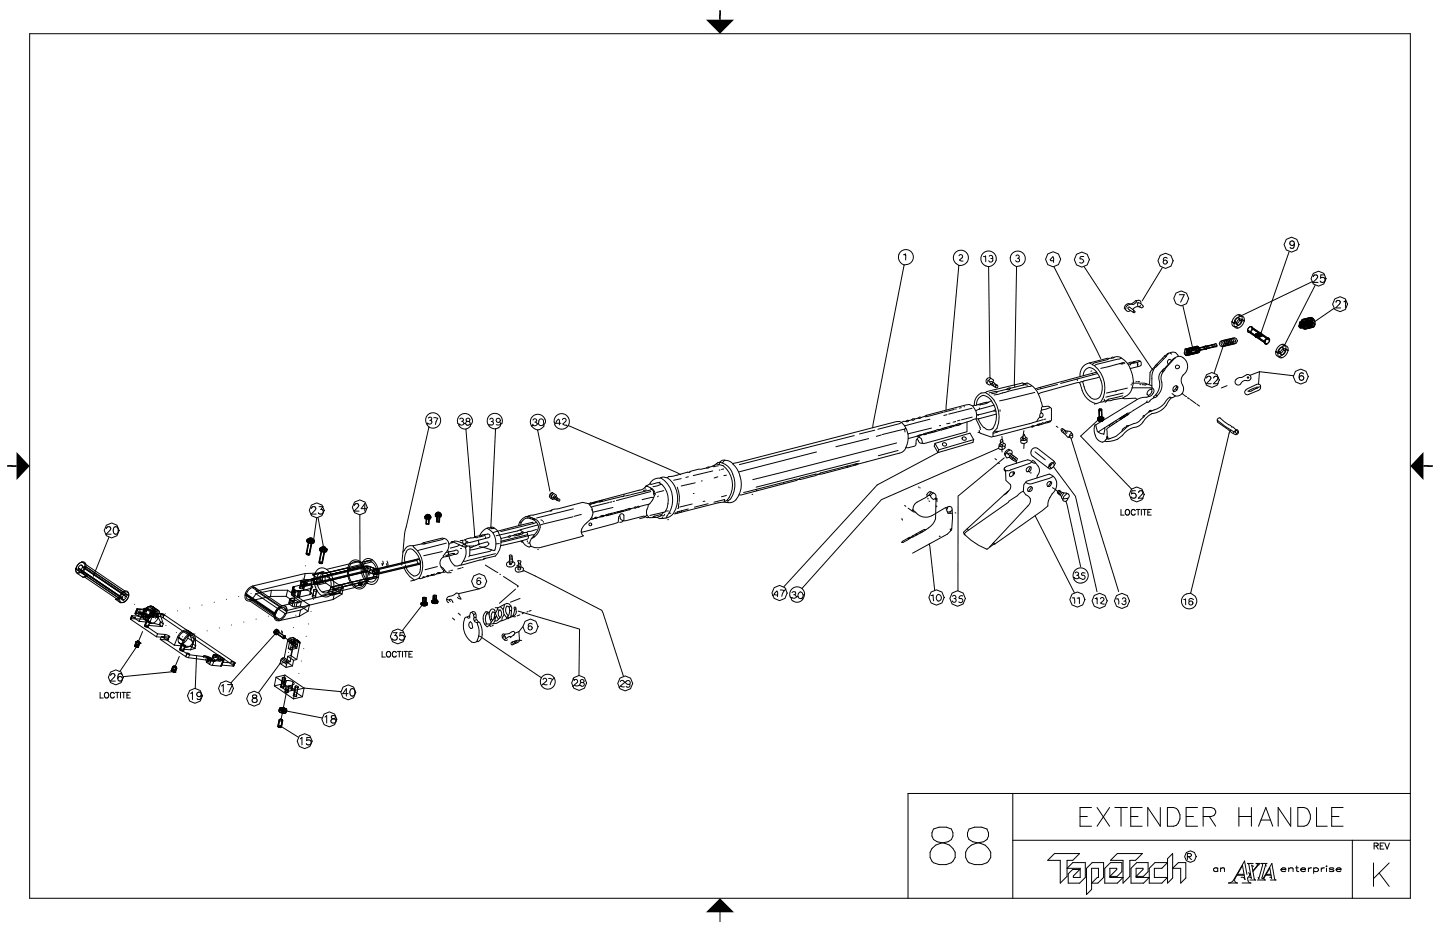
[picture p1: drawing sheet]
<svg xmlns="http://www.w3.org/2000/svg" width="432mm" height="279mm" viewBox="0 0 432 279" stroke-linecap="round" stroke-linejoin="round" font-family="sans-serif">
<g fill="none" stroke="#000" stroke-width=".3">
<path d="M8.9 10.1h414v259.2h-414zM270 75.5a2.26 2.26 0 0 1 3.3 .1 2.26 2.26 0 0 1-.3 3.2 2.26 2.26 0 0 1-3.2-.4l-.3-.8-.1-.9zM270.9 76.4l.4-.1 .3 .3v1.3M271.1 79.4l-9.4 48.8M271.3 76.3l.2-.2 .1 .5M287.5 79.6l-3.8 43.4M287.6 76.7a.56 .56 0 0 1 .8-.3 .56 .56 0 0 1 .1 .9l-.8 .7 1.1 .3M294.9 76.9h.7M295.5 76.7l.1 1.8M296.4 80l.5 33.2 1 .7-.4 1.6M296.6 76.8l.5-.2 .4 .2 .2 1.3-.5 .5-.7-.4M297.1 77.5h.6"/>
<path d="M304.7 76.7a.53 .53 0 0 1 .8-.1 .53 .53 0 0 1-.1 .8M304.8 79.9l-.6 35.2 .1 1M305.4 77.4l.3 .4-.1 .5-.6 .2-.4-.4M305.4 77.4h-.3M315.7 77l.3 .5-.1 .7-.8-.1-.2-.3zM315.9 78v.7M316 80l14.1 27.5M323.9 77.6a.68 .68 0 0 1 .9 .4 .68 .68 0 0 1-.4 .9l-.6-.2M325 76.9l-1 .1-.1 .6M325.1 80l10.3 15.7 10.4 15.3M350 77.4a.65 .65 0 0 0-.9-.1 .65 .65 0 0 0-.2 .9M386.6 75.5l-8.5 24.4-1.7 .3"/>
<path d="M388.1 73a1.06 1.06 0 0 1-.8 1.5l-.4-.4M338.9 93.1l-.5-.5a.32 .32 0 0 1-.1-.5 .32 .32 0 0 1 .5 0l1.2 .9-.3 .5M338.9 93.1l1 .5a.26 .26 0 0 0 .3 .1 .26 .26 0 0 0 .1-.3l-.3-.3M340.9 90.2l-.4 .7-.7 .4-1.4-.3a1.44 1.44 0 0 0-1.2 1.5l.8 .8 .4 .1 .5-.3M340.9 90.8l.9 .1a1.25 1.25 0 0 1 .9 1.2l-.4 .2a1.78 1.78 0 0 0-2.6 .5M341.3 90.8l-.2 .7 .3 .4M342 91.6l-.3 .4M342.1 91v-.5l-.3-.4h-1.2l-1.1 .9-1.4 .5-.5 .5-.1 .8M348.5 80.3l-6 9.9M353.6 88.3h1.5l-1.1 2.3M354.7 91.6l2.9 12.5M369.4 96.5l.7 .4"/>
<path d="M370.2 96.3l.6 .5M370.6 97.9l.6 .5M370.8 97.1l.6 .4M371.1 95.2l.7 .4M371.7 95.9a.63 .63 0 0 0-.4-.8 .63 .63 0 0 0-.8 .5l-.3 .7M371.7 95.9l-.2 .6a.67 .67 0 0 1-.8 .6 .67 .67 0 0 1-.5-.8M371.7 95.9l.7 .5M372.4 96.4a.63 .63 0 0 0-.5-.8 .63 .63 0 0 0-.7 .4l-.4 .8M372.4 96.4l-.3 .5a.67 .67 0 0 1-.7 .6 .67 .67 0 0 1-.6-.7M372.4 95.8a2.31 2.31 0 0 1-2.6 2l-.4-.7v-.6M372.4 95.8a1.13 1.13 0 0 0-.5-1.5 1.13 1.13 0 0 0-1.5 .5l-1 1.7M372.4 95.8l.7 .4"/>
<path d="M373.1 96.2a2.31 2.31 0 0 1-2.6 2.1l-.4-.7v-.7M373.1 96.2a1.13 1.13 0 0 0-.6-1.4 1.13 1.13 0 0 0-1.5 .5l-.9 1.6M374.1 99l2.2 1.4M374.1 98.9v.1M374.6 99.5l5.2 3.6M374.9 97.9l5.2 3.4M375.4 98.6l-.4 .7a.5 .5 0 0 1-.6 .2 .5 .5 0 0 1-.3-.6M375.4 98.6a.57 .57 0 0 0-.5-.7 .57 .57 0 0 0-.6 .5l-.2 .5M375.4 98.6h.2M375.6 98.6l-.2 .5a.65 .65 0 0 1-.8 .6 .65 .65 0 0 1-.5-.7M375.6 98.6a.6 .6 0 0 0-.4-.8 .6 .6 0 0 0-.8 .5l-.3 .7M375.6 98.6l2.2 1.5"/>
<path d="M377.8 99.9l-1.5 .4M378 99.8l-1.5 .3M378.2 100l-1.9 .4M389.5 97.9l.6 .4M389.5 97.7l3.5-.9-3.1 .9M389.7 97l-.2 .9M389.7 97l.2 .2M389.7 96.6l.7 .4M389.7 96.6v.4M389.9 97.2l.1 .7 .6-.3M389.9 97.2l.3-.2 .4 .6M390.4 97.1l3.2-.6-4 1"/>
<path d="M390.4 97l.4 .8M390.4 95.9a1.33 1.33 0 0 1 1.4 .3 1.33 1.33 0 0 1 .3 1.4 .96 .96 0 0 1-.9 1.1 .96 .96 0 0 1-1-1l-.1-1.2zM390.5 97.1l-.9 .1M390.6 97.6l.2 .2M390.6 96.6l-.9 .3M390.6 96.5l-.9 .2M390.7 97.7l-1.2 .3M390.7 96.4a.82 .82 0 0 1 .9 .7 .82 .82 0 0 1-.6 .9l-.5-.7zM390.7 97.8l-1 .3M390.8 96.4l-1.1 .2M390.8 97.8l-.7 .5M390.9 98l-1.1 .2"/>
<path d="M391 96.3l-1 .3M391.1 98l-1.2 .3M391.2 96.4l-1.1 .3M391.4 98l-1.3 .3M391.4 96.6l-1.2 .2M391.5 96.7l-1.2 .3M391.5 97.9l-1 .3M391.6 97.8l-.9 .1M391.6 96.9l-1 .3M391.6 97.6l-.8 .2M391.7 97.2l-1 .1M391.7 97.3l-.9 .3"/>
<path d="M392.3 96.4l-2.2 .6M392.3 96a2.17 2.17 0 0 0 .6 1.9M392.3 96l-2.5 .6M392.4 96.8l-2.3 .4M392.5 95.6l-2.3 .5M392.5 97.2l-2.3 .5M392.6 97.4l-2.2 .7M392.6 97.9l.3 .3M392.6 95.4l-2.3 .6M392.8 98.1l-2 .4 2-.4M392.8 97.7l-2.3 .6M392.8 97l.3 .2-.2 1"/>
<path d="M392.8 97l-.2 .9M392.8 97.1l-2.9 .7M392.9 95.2l-2.3 .6M392.9 97.9h-.3M393 96.5l-3.1 .8M393 96.6l-3.1 .8M393 96.4l.1 .5M393 96.4l-3.1 .8M393 95.2l-2.1 .5M393.1 96.3l-3.2 .7M393.1 96.9l-.3 .1M393.1 96.9l-.2 1"/>
<path d="M393.1 96.3l-2.9 .7M393.1 95.3l-.2 .9 .4 .2M393.1 95.3l.3 .2M393.2 96.4l-2.9 .7M393.2 98.1l-.3 .1M393.2 96.2l-.2 .2M393.2 96.2l-3.5 .8M393.3 95.2l-2.3 .5M393.3 95.4l-2 .4M393.4 84.5l-21.5 10.3-.6-.5M393.4 98.1l-2.3 .6M393.4 95.2a.8 .8 0 0 0-1.1 .8"/>
<path d="M393.4 95.2l-.3 .1M393.4 95.2l-.2 1M393.4 95.5l-.1 .9M393.5 97.1l-3.4 .8M393.6 96.4l.1 .5M393.6 96.4h-.3M393.6 97l-3.1 .8M393.6 97l-3.6 .9 2.9-.7M393.7 98.1l-2.4 .6M393.7 96.9l-.5 1.2M393.7 96.9l-3.1 .7M393.7 96.7l-3.2 .7"/>
<path d="M393.7 96.8l-3.1 .7M393.7 95.4a2.18 2.18 0 0 1 .6 1.9M393.7 95.4l-.3 .1M393.7 95.4l-.1 1M393.8 98.1l-2.2 .5M393.8 83l.5-.6h.4l.4 .4-.3 .8-1.1 1.1h1.5M393.9 95.6l-2.3 .5M394 97.9l-2.2 .5M394.1 95.9l-2.3 .4M394.2 96.1l-2.2 .6M394.2 97.7l-2.3 .5M394.3 96.5l-2.2 .7"/>
<path d="M394.3 97.3a.8 .8 0 0 1-1.1 .8M394.3 97.3l-2.2 .6M394.3 96.9l-2.2 .5M394.4 85.5l-9.3 18.2-.7-.5M397.1 82.4h-1l-.1 1a.79 .79 0 0 1 1.2 0 .79 .79 0 0 1-.2 1.2 .79 .79 0 0 1-1.1-.4M400 92.5l-7.3 5M400.6 90.6l.4-.5h.5l.4 .4-.3 .7-1.1 1.1h1.5M403 90.5l.5-.4v2.2M295.5 117.7a8.5 8.5 0 0 1 3.5 10.7l-1.2 1.3v1.2M296.1 113.9l.4 .1 .7 1.3M296.7 114.5a2.48 2.48 0 0 1 2.3 .9M296.9 113.2a1.06 1.06 0 0 0-1.2 1.2 1.06 1.06 0 0 0 1.4 .9l1.4 .8a.4 .4 0 0 0 .7 0 .4 .4 0 0 0-.3-.6"/>
<path d="M297.1 113.4l-1.2 1.5M297.7 114.8l-.7 .2M298.3 115l-.5 .7M298.5 115.2v.7M299 115.4l-.6 .6M299 117.5l-.3-.2-2.1 .5M301.9 116.7l-4.6 1.4M302.6 116.3l.1 .4M303.1 116.3a.84 .84 0 0 1-1.2 .4M307.1 115l-.3 .4M307.4 115v.3M308.2 115.5l-.9-.2-4.6 1-.8 .4"/>
<path d="M309.3 115.5l-.1 .3-11.1 2.6M310.3 117.7l-10.6 2.5M311.9 116.1l.2 .4M317.1 115.3l-6 1.5M323 113.6v.5M324.8 112.6a2.13 2.13 0 0 1 2.4-2.3 6.8 6.8 0 0 1 2.6 8.7 2.11 2.11 0 0 1-3.5-.6 8.8 8.8 0 0 1-1.7-4M326.7 108.8l.6 .3M327.4 111.2l-.3 .1M327.5 111.9l.2 .3M328.8 111.6l-18.3 5M329.1 112l-11.1 2.9M329.7 113l-18.3 5.1"/>
<path d="M331.1 119.7l.1 .5M332.5 107.5l-.3-.1-5.3 1.4a3.6 3.6 0 0 0-3 4.1M333.3 107.3l-5.3 1.6-.5 .4 .5 .2M333.3 107.3h.5a2.08 2.08 0 0 1 2.6 .1 8.5 8.5 0 0 1 3.1 8.9M334 107.2l-.4-.1-.3 .2M334.7 117.3l-.3 .1M335.7 109h1.1M336.2 107.3l-.5 .3-7 1.7-.5 .3a8.4 8.4 0 0 1 1.9 10.9l-1.4 .5a6.6 6.6 0 0 1-4.8-5.8l-.2-.5M336.3 108.9v.2M336.6 108.8l.1 .3M336.7 118.6l-4.2 1-1.9 .9h-.5M336.8 117.8l-5.2 1.2"/>
<path d="M337.2 108.6l-7.1 1.8M337.3 108.9l-.2 .1M338.1 116.3l-6.3 1.5M338.1 109l.9-.4 .8 .3 1.3-.2 .8-.5 .3 .4v.9l-.4 .3-2.9 .7M338.9 109.1l.1 .3M339.1 115.4h.3M339.4 114.9h3.8l2.2 .7M339.5 116.3a4.4 4.4 0 0 1-2.9 3.1M339.5 116.3h5.4a1.04 1.04 0 0 1 1.1 .6 1.04 1.04 0 0 1-.4 1.3l-.7 .6-1 .3a5.1 5.1 0 0 0-3.5 1l-12.1 7.3a3.9 3.9 0 0 0 2.3 5.2l.8-.4 .5-1.1a2.88 2.88 0 0 0-.1-2.4l6.7-4.6v-.2M339.8 108.5l.2 .3M340.1 108.4l.2 .3M340.6 114.4h.2"/>
<path d="M341 119.8l-.5-.4-3.4 .1-.5-.1-3.7 .7h-.8l-.7 .5M341 108.7l.1 .9M341.1 109.1l.1 .8M341.2 114.4h.5M341.8 108.2l-.4-.1-1.8 .4 .1 .3-1.3 .5M341.8 115.3h.2M343.8 115.1l-.3 .3-1-.1M345.4 116.7a1.39 1.39 0 0 0-1.4 1.5l.5 .7M346.5 109.5l.3 .3M346.6 118.4l.3 .3M346.8 109.2l.3 .3M348.6 107.4l.2 .2"/>
<path d="M348.8 110.8l.3 .3M349.2 106.7l.3 .3M350.5 105.8l-1.2 .8-3 3.2v.4a5 5 0 0 0-.9 3.3v3.8l-.5 .9-.6 .4M350.9 105.7l.5 .5M351.2 119.3l-.9 1.1a5.9 5.9 0 0 1-4.9 3.6 8.2 8.2 0 0 0-3.1 3.1 3.4 3.4 0 0 1-2.4 1.1 6 6 0 0 0-3.3 2.3 6.7 6.7 0 0 1-4.9 1.9l-.3-.2M351.2 119.3l-.4-.3-1.2 1.2a5.5 5.5 0 0 1-3.5 2.7l-1.6 .6M351.3 108.1a.72 .72 0 0 0-1.1 0 .72 .72 0 0 0 .2 1.1M351.3 108.1l.2-.2a2.49 2.49 0 0 1 3.3-.7 3.3 3.3 0 0 1-.3 5.6 3.4 3.4 0 0 0 .4 3.4 2.08 2.08 0 0 1-2.5 2.5l-1.2 .6M351.3 108.1l-2.7 2.9 .1 .6-.4 .9-.2 1.1a4.5 4.5 0 0 1-1.9 5.6l-1.2 .7a1.14 1.14 0 0 1-1.2 .7M351.4 118l1 .7M352.1 115.9l.6-.3 .5 .2a1.32 1.32 0 0 1-1.3 1.6 1.14 1.14 0 0 1 .2-1.5zM352.3 107.3l-2.9 3.3-.4 .6h-.6l-.3 .4-.5 .8-.1 1a4.9 4.9 0 0 1-1.6 5.6v.3"/>
<path d="M352.5 116.5l.4 .4M352.8 116l.4 .2M352.9 115.7l-.5 1-.6 .4M353.2 106.9l.1-.3a1.99 1.99 0 0 0-1.9-1 1.99 1.99 0 0 0-1.7 1.2l-3.2 3.3-.3-.1-1 1.1-.3 .6-.4 3.6M354.4 118l.6 .4M355.2 118.5l.6 .4M355.3 104.7a.73 .73 0 0 1 1 .7M355.3 104.7l-.2 1.1M355.7 105.2l1 .6M355.9 105.4l1 .7M356 104.7l1 .7M356.1 119.2l.6 .4"/>
<path d="M356.2 105a.3 .3 0 0 0-.3-.3 .3 .3 0 0 0-.2 .5M356.2 105a.3 .3 0 0 1-.2 .4 .3 .3 0 0 1-.3-.2M356.2 105l1 .7M356.3 105.4l-.2 1.1a.73 .73 0 0 1-1-.7M356.9 119.8l1.7 1.2M357.2 105.7a.3 .3 0 0 0-.3-.3 .3 .3 0 0 0-.2 .4M357.2 105.7a.3 .3 0 0 1-.2 .4 .3 .3 0 0 1-.3-.3M357.3 104.6l.1 .7M357.4 105.3l-2.3 .5M357.6 104.1l-.3 .5M357.6 104.1l-2.3 .6M357.6 104.1l-.2 1.2"/>
<path d="M358.4 104.6l-1.1 .3M358.4 104.8l-1.1 .4M358.4 104.4l.1 .5a.67 .67 0 0 0 .5 .8 .67 .67 0 0 0 .8-.5M358.4 104.4a.67 .67 0 0 1 .9-.6 .67 .67 0 0 1 .4 .9l.1 .5M358.4 104.4l-1.1 .2M358.5 104.1l-1.1 .3M358.6 104.8v.7M358.6 104.8l-.2 1.2 .2-.5M358.6 104.8l-2.3 .6M358.6 104l-1.1 .2M358.7 105.4l-3.5 .8M358.7 105.5l-3.4 .8"/>
<path d="M358.8 104.6a.4 .4 0 0 1 .6-.2 .4 .4 0 0 1 0 .6M358.8 104.6a.4 .4 0 0 0 0 .6 .4 .4 0 0 0 .6-.2M358.9 105.7l-3.4 .8M359 103.8l-3.5 .8M359.1 103.8l-3.4 .8M359.1 105.8l-3.3 .8M359.2 105.8l-3.3 .8M359.3 103.9l-3.4 .8M359.5 104.1l-3.4 .8M359.6 104.2l-3.4 .8M359.6 105.6l-1.2 .3M359.7 105.5l-1.1 .2"/>
<path d="M359.7 104.5l-3.4 .9M359.8 105.2l-1.2 .3M359.8 104.8l-1.2 .2M359.8 104.9l-1.1 .3M361.8 113.3l.5-.5 .6 .1 .2 .3-.3 .8-1.1 1h1.5M364 113.3l.4-.5 .6 .1 .2 .3-.3 .8-1.1 1h1.5M364.2 103.3a.4 .4 0 0 1 .6-.2 .4 .4 0 0 1 .1 .6M364.2 103.3a.4 .4 0 0 0 .1 .6 .4 .4 0 0 0 .6-.2M364.2 103.3l-5.4 1.3M364.5 103.9l-5.5 1.3M364.6 103.1l-5.4 1.2M364.9 103.7l-5.5 1.3"/>
<path d="M367.1 102.9l-3 8.9M367.9 115.6l-1.7 .7M370.6 113.8l.5-.4 1.2-.2 1.6-.9a.95 .95 0 0 1 1.2 1 .95 .95 0 0 1-1.4 .7 2.14 2.14 0 0 0-1.9 1.3 .96 .96 0 0 1-1.3-.3 .96 .96 0 0 1 .1-1.2zM373.5 117l.5-.4 2.7-1.3a.92 .92 0 0 1 1.3 .3 .92 .92 0 0 1-.4 1.3l-3.6 1.5-.7-.5zM376.3 100.4l.4 .7 .2 .1 .1-.3M376.3 100.4l.2-.3 .4 .1 .1 .7M377 100.9l2.2 1.5M377.2 116.1l-.3 .3-.7-.1-2 .9M377.2 116.1h-.4l-.3 .4-1.4 .8-.7-.1M377.7 111.4l-2.9 1.1M377.7 111.4l-.3 3.8M377.7 111.4l10.1 1.2"/>
<path d="M377.8 100.2l-1.5 .4M377.8 100.5l-1.4 .3M377.8 100.1l.1 .7h.4l.2-.2M377.8 100.1l.1-.3 .2 .1 .4 .7M377.8 100.7l-1.3 .3M378 115.9l-.8 .2M378.3 100.8l-1.5 .4M378.3 100l-1.3 .3M378.4 100.8l-1.5 .3M378.4 100.2l-2.1 .5M378.4 100.7l-1.7 .4M378.5 100.3l-1.5 .4"/>
<path d="M378.5 100.6l-2 .4M378.5 100.6l2.2 1.4M378.5 100.4l-1.5 .4M379.2 102.4h.2M379.2 102.4v.2M379.2 102.8l.6 .3M379.3 102.2l-.1 .2M379.5 101.7h.1M379.5 101.7l-.2 .3M379.8 103.1h.1M379.9 103.1h-.1M380.1 101.3h.1"/>
<path d="M380.1 101.3l.1 .2M380.1 101.3l-.6 .4M380.7 102.1a.57 .57 0 0 0-.5-.7 .57 .57 0 0 0-.6 .6l-.2 .4M380.7 102.1l-.4 .7a.5 .5 0 0 1-.7 .3 .5 .5 0 0 1-.2-.7M380.7 102l-.2 .6a.65 .65 0 0 1-.8 .6 .65 .65 0 0 1-.5-.8M380.7 102a.6 .6 0 0 0-.4-.7 .6 .6 0 0 0-.8 .4l-.3 .7M380.7 102v.1M382.6 105.4l.6 .4M383.3 105.2l.6 .5M383.7 106.8l.7 .5M383.9 106l.6 .4M384.3 104.1l.6 .4"/>
<path d="M384.9 104.8a.63 .63 0 0 0-.5-.8 .63 .63 0 0 0-.8 .5l-.3 .7M384.9 104.8l-.3 .6a.67 .67 0 0 1-.7 .6 .67 .67 0 0 1-.6-.8M384.9 104.8l.6 .5M385.5 105.3a.63 .63 0 0 0-.4-.8 .63 .63 0 0 0-.8 .4l-.4 .8M385.5 105.3l-.2 .5a.67 .67 0 0 1-.8 .6 .67 .67 0 0 1-.6-.7M385.6 104.7a2.31 2.31 0 0 1-2.7 2l-.4-.7 .1-.6M385.6 104.7a1.13 1.13 0 0 0-.6-1.5 1.13 1.13 0 0 0-1.5 .5l-.9 1.7M385.6 104.7l.6 .4M386.2 105.1a2.31 2.31 0 0 1-2.6 2.1l-.3-.4-.1-1M386.2 105.1a1.13 1.13 0 0 0-.5-1.4 1.13 1.13 0 0 0-1.5 .5l-1 1.6M390.9 112.1l-.2-.2a.71 .71 0 0 0-1 .3l-.1 1.1M128.2 124.4a2.27 2.27 0 0 1 3.3 0 2.27 2.27 0 0 1-.1 3.2 2.27 2.27 0 0 1-3.2-.1 2.35 2.35 0 0 1 0-3.1z"/>
<path d="M128.4 125.3l.3-.2a.48 .48 0 0 1 .7 .2 .48 .48 0 0 1-.2 .6l.3 .6-.2 .5-.6 .1-.4-.3-.3 .3M128.6 128l-7.1 31-1 10.4M128.9 126h.4M130.1 125.2l1.1 .3M131.3 125.4l-.7 1.9M137.9 125.6l.4-.2 .5 .1 .2 .4-.3 .4M138.4 126.3h.3M138.7 126.3l.4 .7M139.6 127l.4-.7-.2-.4a.59 .59 0 0 1 .5-.5 .59 .59 0 0 1 .6 .5l-.2 .5 .2 .3 .2 1a1.86 1.86 0 0 1-1.9 .9 1.86 1.86 0 0 1-1.6-1.4 1.78 1.78 0 0 1 .3-2.6 2.16 2.16 0 0 1 2.9-.2 2.16 2.16 0 0 1 .4 2.9h-.3a1.06 1.06 0 0 1-1.5-.3l-.9 .4-.9-.2M139.7 128.6l2.6 32.5M140 126.3l.7 .1M146.9 125.7a.52 .52 0 0 1 .8-.2 .52 .52 0 0 1 0 .8"/>
<path d="M147.3 126.4h.4M147.7 126.3l.3 .5-.2 .5h-1.2M148.6 128.6l-1.4 29.4-.4 .6M149.9 126.5a1.16 1.16 0 0 1-.5 1.8 1.88 1.88 0 0 1-2.8-1 1.98 1.98 0 0 1 .5-3 2.2 2.2 0 0 1 2.7 .1 2.2 2.2 0 0 1 .5 2.7l-.7 .3-.8-.1M159.5 127.6h.2M159.6 125a2.16 2.16 0 0 1 2.7-.6 2.16 2.16 0 0 1 1 2.7l-.6 .3a.8 .8 0 0 1-1.2-.4l.1-.7a.7 .7 0 0 1 .7-.7 .7 .7 0 0 1 .7 .6l.1 1.5a2.2 2.2 0 0 1-2.5 1 2.2 2.2 0 0 1-1.6-2.1l.1-.9zM159.7 127.2l.2 .3M159.8 125.9l.4-.3 .6 .1 .1 .4-.2 .4 .4 .6M160.4 126.5h.3M161.1 127.1l-.3 .4-.4 .1a.6 .6 0 0 0-1 .1M161.2 128.9l3.7 18.4M161.5 127l-.4 .1"/>
<path d="M166.4 126.9h1.8M166.7 126.9l.2-.7 .6-.5 .2 .3v1.4M166.8 124.6a2.3 2.3 0 0 1 3.6 .5 2.3 2.3 0 0 1-1.2 3.3 2.3 2.3 0 0 1-3-1.9v-.8zM168.7 125.8a.56 .56 0 0 1 .8-.3 .56 .56 0 0 1 .1 .9l-.8 .7 .4 .3h.6l.4 .5M170.4 127.6l33.7 14.7M214.2 139.5l.2 .3M214.8 139.1a5.2 5.2 0 0 1 4.4 3.7 7.1 7.1 0 0 1-1.3 7.3l-.8 .3M215.4 139.6l-1.3 .3-.4-.2M217.3 138l-.7 .8M219.8 139.1a8 8 0 0 1 .5 11.1l-.4 .2a3.5 3.5 0 0 1-2.5 .2l-2 .1-13.2 3.4M244.8 135.5l-23.3 6M254 139.8l.1 .3"/>
<path d="M254.2 139.7l.1 .3M256.1 130.6l-34.4 8.7M256.3 139.2l.1 .2M256.6 139.1v.3M256.8 139l.1 .3M257.4 139l-11 3.1h-1.8l-4.6 1.2-1.1 .7-16.7 4.4-.6-.1M257.7 138.2l-31 7.9M260.5 131.5l-9.9 2.4M262.3 129l-4.6 1.1M264.3 130.4l-1.5 .4M268.9 132.8l-43.2 11M269.3 135.1l-5.9 1.5"/>
<path d="M271.2 128.6l.2 .9M271.6 134.2a5.8 5.8 0 0 0-1.9-7.8h-.9l-49 12.7a2.49 2.49 0 0 0-4-.3l-.1 .5M271.7 128.3l-.4 .3-6.8 1.7M272.5 126l-.4 .4-.5-.1M274.2 125.6l-.4-.1-.8 .5-2.1 .3-1.1 .7-6.6 1.7M274.2 125.6l-.3 .4-.5-.2M275 131.6l.4 .5a.89 .89 0 0 0 1.2 .7M275 130.7l1.2 .7 .4 1.4M275.6 130.5l.2 .2M276.3 125.2l-.5-.2-.6 .4M277.8 124.5l.1 .4M278.4 129.6l.1 .3"/>
<path d="M278.8 129.5l.1 .3M278.9 125.7l-7.6 2M279.3 128.3l-7 1.8M279.3 129.4l.1 .3M279.5 129.3l.1 .3M279.6 129.3l.2 .3M280.1 129.2l.1 .3M280.4 132.9l-.3 .8 1.2 2M280.4 132.9l1.1 2M280.5 129.1l.1 .3M280.5 129.1l-2.3 .6-.5 .5-.5-.1a2.81 2.81 0 0 0-2.6 3.3l-.6 .4-1.7 .4h-.6l-.5 .8-1.1 .8-12.6 3.3-.5-.1-10.9 2.8-1.7 .8-4.3 1.2-1.2-.2-4 1.2-11.9 2.8M281.3 135.7l-18.3 9.7-28 30.5"/>
<path d="M281.5 134.9l-.2 .8M282.1 127.6h-.4M282.7 128.4l.3 .3M282.8 123.6l-4.4 1.2h-1.2M283.3 128.2l.1 .4M283.9 128.4l-.2-.2 .1 .3M284 124.3l-1 .2M284.8 127.8l.2 .3M284.9 126.8l-1 .2M285.2 127.7l.1 .3M286.1 122.7l-3.1 .9M286.5 122.6h.3"/>
<path d="M286.6 126.4l-.8 .1M286.8 127.2v.4M287.2 127.1l.1 .4M287.6 126.9l.2 .4M287.9 125.9l-.8 .3M288.2 127.1l-.4-.2-1.4 .5-.3 .4-3.9 1.1-.8-.2-.9 .4M288.2 122.2l-.5 .1M289.1 121.9h.1M290 126.5v2.9l-12.9 3.6-.5-.2M291.5 122.4l-7 1.7M291.5 125l-3.2 .9M291.7 121.7l1 1.5 .2 1.2-.2 1.3 1.3 3.1"/>
<path d="M292 131.8l-1.1-1.9-10.5 3M292 131.8l-10.5 3.1M292 131.8l-.3 .8-10.4 3.1M292.2 121.4a3.4 3.4 0 0 1 3.3-3.7l.4-.3 10.9-2.5a4 4 0 0 1 4.2 2.5l1 2.4 .6 2M292.8 121.4a2.75 2.75 0 0 1 2-2.9l.6 .1a6.9 6.9 0 0 1 3 8.6l-.6 1.1a1.69 1.69 0 0 1-2.6-.2M293.4 125.6l.2 .7 1.4 1.9M293.4 125.6h-1.2l-4.6 1.8-1.1 .3-.6-.2-3.7 1.1-.3 .4a7.9 7.9 0 0 1-4.3 .9l-.4 .4-1.4 .1-3.5 1.1M293.6 124.3l-.4 .3M293.6 129l.2 .7M293.7 122.3v.3M295.9 120.6v.2M296.4 120.6a3.2 3.2 0 0 0-2.5 .8l-.6-.1"/>
<path d="M297.3 120.2l-1.7 .8-1.1 .3-.6-.2-1.5 .5-.2-.2-.4 .4-1.1-.5-1.1 .1-12 3.1-1.8 1-1.6 .1M297.9 123.2h.7M298.1 121.5l-5.5 1.6M298.1 129.3h1.3M298.3 137.5l.5 .3M298.5 122.7l-.6 .5-5 1.2M298.8 124.1l-5.4 1.5M298.9 129.3l.1 .2M299.3 138.8l.4 .2M299.9 122.8v.5M299.9 132.9l.8 .8M300.2 132.6l-.6 .6-.2 1.2"/>
<path d="M300.2 133.2l-.6 .6 .9 .2M300.5 130.8v1M300.5 131.8l.5 1.1M300.5 131.8a.44 .44 0 0 0-.5 .3 .44 .44 0 0 0 .2 .5M300.7 132.4l-.5 .2M301 132.9l.5 .4-.2 .5M301 132.9l-.5 .6M301.1 137.3l-13.8 11.4v28.4M301.2 136h.4M301.3 133.8l.1 .4a1.29 1.29 0 0 1-2 .2l-35.1 15.4-23.8 26.6M301.3 133.8l-.6-.1-.2 .3v1.5M301.5 135.4l3.3 2.8"/>
<path d="M302.8 134.9l-.8 .7-.6 .9M302.8 134.9a1.02 1.02 0 0 0-1.4 .7l-.2 .6 .7 1.1 .7-.2 1.1 .8 1 .4M302.8 134.9l.7 .5-.2 .8M303.3 136.2l-.7 .9M303.3 136.2l-.6-.4-.4 .6M303.3 136.2l1.7 1.2-.3 .9 .1 .6M303.3 136.2h.1M303.7 136.5l-.6 .9M304.1 136.8l-.7 .9M304.6 137.1l-.6 1M306.2 132a.7 .7 0 0 0 0 .8 .7 .7 0 0 0 .8 .2l.1 .1M306.4 131l.3 .4"/>
<path d="M306.7 131.4l.6 .1 .4 .4M306.7 131.4l-.3 .6M306.9 130l.7 1a.58 .58 0 0 1 .3 1v.6l-.8 .4-.1 1.5M307 129.1l-.3 1.9 .3 1.1M307.2 130.4l-1.2 1 .2 .6M307.6 131.1l-.3 .4M307.9 131.8l-.7 .3-1-.1M309 140l-.6 1.3M309.4 138.4l-.6 .5-6.1 2.2h-1M309.5 138l.9 .6a3.5 3.5 0 0 1 1.3 2.3l-.1 .7-.5 1-.2 .7M309.5 134.6l.9-.4 .7 .2 4.9 3.8 .5 .7-.7 1.1-1 .6-5-3.7a1.42 1.42 0 0 1-.3-2.3zM309.6 127.7v.3"/>
<path d="M310.1 127.7l-.3-.1-.5 .2v.2M310.4 135.5l3 2.3M310.6 138.8h-.8l-.8-.7-.8-.3-6.3 2-.8 .7 .1 .5 .3 .3M311.3 127.2l.1 .3M311.7 127.1v.3M312.2 123.8a.65 .65 0 0 1 .6 .8 .65 .65 0 0 1-1 .4l-.9 1.4M312.6 121.8h1.9l.8 .6v3.6l-1.2 .5M312.6 121.8l-.3 .5-.1 1.4-.4 .8 .1 .6M312.9 125.8l-15.1 4.1M313.3 126.8l-3.6 1.2h-.7l-11.7 3-4.1-1.4M313.6 125.6l-.5 .1M314.1 126.5h-.4l-.2 .3"/>
<path d="M314.1 126.5l.1 .2M314.5 139.8l.3 .1M314.6 139.5l.3 .2M314.9 139l.3 .3M314.9 122.2l-2.6 .7M315.1 126.2a2.48 2.48 0 0 1-2.5 .6l-1.8 .7M315.5 138.7l-.7 1.1 .5 .6M315.7 138.7l.5 .7M315.9 139.9l6.6 8.9 6.4 28.6M316.1 138.4l-.5 .3a1.57 1.57 0 0 0-1.3 1.6M316.7 127.8l.5 .3M318.9 128.7l-.5 .6"/>
<path d="M319.3 129l-.5 .8M319.6 129.2l-.3 .9M320 129.2l-.2 .8M320.4 131.1l.9-1.5-.5-.3-1.2-.1-1-.7-.3 .1 .1 .8 1.8 1.7h.6l.3 .3 14.3 45.9M321.3 129.8l.3 .3v.5l-.3-.2-.6 .7M321.6 130.6v.5l-.5 .3M328.5 121l-.3 .2M328.7 127.3l.3 2 1.1 .7 .9 .1M329.1 125.5h.1M329.1 125.5v.1M329.1 125.5v.2M329.1 125.6h.1"/>
<path d="M329.1 125.6l.1 .1M329.1 125.8l.1 .1M329.2 125.9v.1M329.2 125.7h.1M329.2 125.3l-.1 .2M329.2 126l.1 .1M329.2 125.7l.1 .2M329.2 125.3a.88 .88 0 0 1 1-.4 .88 .88 0 0 1 .6 .8l-1 .3a.52 .52 0 0 1-.5-.2 .52 .52 0 0 1-.1-.5zM329.2 126l.3 .1M329.2 126h.1M329.3 125.2h.1M329.3 125.9v.1"/>
<path d="M329.3 125.9h.2M329.3 125.9l-5.3 4.8 15.3 15.9M329.5 126.1h.1M329.5 126.1l.2 .1M329.5 122.9l.1 2.7a.6 .6 0 0 1 .6-.2 .6 .6 0 0 1 .4 .5M329.5 125.9v.1M329.5 125.9l.2 .1M329.5 126.3h.2M329.5 122.7a.38 .38 0 0 1 .6-.2 .38 .38 0 0 1 .1 .6h-.5zM329.6 126.3h.1M329.6 125.4a.38 .38 0 0 1 .6-.3 .38 .38 0 0 1 .1 .6h-.6zM329.6 125.1l.4 .3"/>
<path d="M329.7 126h.1M329.7 125l-.3 .3M329.7 126.3h.2M329.7 126h.5M329.7 122.9v2.8M329.8 122.6l-.1 2.7M329.9 125h-.1M329.9 126.3v.1M330.1 125h.1M330.1 125h.3M330.1 122.9l.1 .2M330.2 122.7l.2 2.6"/>
<path d="M330.2 126h.1M330.2 123.1l.1 2.6M330.3 126.3l-.4 .1M330.3 126.3h.1M330.4 125.6l-.7 .1-.2 .4M330.4 125.6l-.9 .5M330.4 122.8l.1 2.6M330.4 126h.1M330.4 126h-.2M330.4 125.6l.3 .4M330.5 125h.1M330.6 125.8l-.2 .4h-.7"/>
<path d="M330.6 125.8l-.9 .4M330.6 125.2l.2 .2M330.6 125.2l-1.4 .8M330.6 125.2v.1M330.6 125.3h-1.1a.43 .43 0 0 0-.3 .7M330.6 125.3l-.2 .3M330.6 125.9v.2M330.6 125.9l-.2 .1M330.7 125.1l.2 .6M330.7 125.1h.1M330.7 125.1v.2M330.7 125.1l.2 .2"/>
<path d="M330.8 125.8l-.2 .1M330.8 125.8h.1M330.8 125.4l-1.3 .7M330.8 125.4h.1M330.8 125.4a.8 .8 0 0 1-.4 .9 .8 .8 0 0 1-.9-.2M330.8 125.4l-.2 .4M330.9 125.4v.3M330.9 125.7h.1M330.9 125.7l-.1 .1M330.9 125.4h.1M330.9 125.4v.1M330.9 125.5v.2"/>
<path d="M330.9 125.8l-.6 .5M331.1 128.3l.2 .3-.3 1.7M331.9 131.3l.9 .2M332 130.8l.1 .5M332.6 127.4l.2 .5M333 127.1l.3 .5M333.4 126.9l.3 .4M333.9 126.6l.3 .4M334.5 126.1l.3 .5M335.7 125.4l.2 .4M335.9 125.3l.3 .4M336 125.2l.3 .4"/>
<path d="M336.3 125l.2 .4M336.4 125.1l.1 .3M336.5 124.9l.4 .3M336.8 124.7l.3 .4M336.9 124.7l.3 .3M337.1 124.5l.2 .5M337.1 124.6l.3 .3M337.2 124.4l.4 .4M337.5 124.3l.3 .3M337.7 128.1h-.3l-.8 .6-.2 .6M337.7 128l-3.1 2.8-2.3 .9-.5-.2M337.8 124.1l.2 .4"/>
<path d="M337.9 124.2l.2 .2M337.9 124l.3 .3M338.5 127.6l-.6 .1v.3M338.5 127.6l-.8 .4M339.3 123.5l-.8 .4-.3-.1-8.9 5.7M339.9 123h.1M343.2 124.6l-.4 .1v.4M344 120.2l-.3 .5-4.3 2.6M344.5 123.5l-3.1 2.9-2.9 1.2M344.7 123.1l.2 .3M345.4 123.2l-.5-.2-.4 .5M358.9 121.2l.8 .6"/>
<path d="M365.1 126v.5l4.2 3.2 1.1 .6a.74 .74 0 0 0 1-.6 .74 .74 0 0 0-.8-.9l-.8-.8h-.4l-3.6-2.7-.7 .3-.1 .3 2.4 2 2.7 1.6M369.1 128.9l-.5 1-11.6 47.9M370.3 129.4l.5-.4 .5 .5-.5 .5zM370.6 128.8l-.8 1M31.9 158.4l.5-.5h.4l.4 .4-.3 .8-1.1 1h1.5M34.3 158a.71 .71 0 0 1 1 .3l.2 .6a.97 .97 0 0 1-.9 1.2 1.4 1.4 0 0 1-.3-2.1zM93.4 152.4l.5-.5h.4l.4 .4-.3 .7-1.1 1.1h1.5M95 155.2l-1 6.9M95.4 155.2l1.7 9.4M95.7 151.9h1.1l-.6 .8a.75 .75 0 0 1 .5 1.2 .75 .75 0 0 1-1.3-.2M106.3 151.5l.4-.5h.4l.5 .4-.3 .8-1.1 1h1.5M107.9 154.3v14l-10 2.4"/>
<path d="M109.9 152.5h-1.6l1.1-1.5v2.2M127.4 154.8a.91 .91 0 0 1 1-.6 .91 .91 0 0 1 .8 .9M127.5 154.8l-.1 .2M127.6 155l1.1 .3M127.6 154.9l-.2 .2 .2 .1 1.1 .1M127.6 154.9v.1M127.6 155.2v.4M127.7 155.2l-.4 .2 1.5 .2M127.7 155.2l1.5 .2-.4 .2M127.7 154.9v.3M127.7 154.9l-.1 .1M127.7 154.7l-.2 .1"/>
<path d="M127.8 154.7l-.2 .2M127.8 154.7v.2h.7M127.8 154.7l.7 .2M127.8 155.4l-.1 1.6M127.8 155.4l.1-.1a.41 .41 0 0 1 .4-.1 .41 .41 0 0 1 .3 .3zM127.8 154.9l1.2 .4M127.8 154.9h-.1M127.8 154.9l.3 .3M127.8 154.9h1l.4 .3-.2 .1-.2-.4M127.8 154.9h.1M127.9 157l-.2 .1 .8 .1M127.9 157l.7 .1-.1 .1"/>
<path d="M127.9 155.5l-.1 1.6M127.9 155.3v1.7M128 154.6l.7 .1M128 154.7l-.2 .2M128 154.7h.7l.1 .2M128 154.7l.8 .2M128.1 154.2l.6 .2 .2 .4a.6 .6 0 0 0-.4-.6 .6 .6 0 0 0-.7 .2M128.5 154.2l.6 .4 .1 .5M128.5 154.9l.2 .4M128.6 155.4l-.1 1.8M128.7 155.5l-.1 1.6M128.7 154.7l.3 .3"/>
<path d="M128.7 155.3h.1M128.7 154.7l.5 .4M128.8 154.4l.4 .7M128.9 155.3l-.1 .3M128.9 155.3h-.2M129 155l-.1 .3M129 155.3h-.1M130.6 154.1a.91 .91 0 0 1 1-.6 .91 .91 0 0 1 .7 .9M130.6 154.2l-.1 .2M130.7 154.3l1.2 .4M130.7 154.3l-.2 .1 .2 .1 1.2 .2M130.7 154.3h.1"/>
<path d="M130.7 154.6v.3M130.8 154.6l-.3 .2 1.5 .2M130.8 154.6l1.5 .2-.3 .2M130.8 154.3v.3M130.8 154.3h-.1M130.8 154l-.2 .2M130.9 156.4l.1-.1a.41 .41 0 0 1 .4-.1 .41 .41 0 0 1 .3 .3zM130.9 154l-.2 .3M130.9 154l.1 .2 .7 .1M130.9 154l.8 .3M130.9 154.8v1.6M131 153.8a.6 .6 0 0 1 .6-.2 .6 .6 0 0 1 .4 .5l-.1-.3"/>
<path d="M131 154.7a.41 .41 0 0 1 .5-.2 .41 .41 0 0 1 .3 .4zM131 154.3l1.1 .3M131 154.3h-.2M131 154.2l.3 .3M131 154.2l1.1 .1 .2 .2-.2 .1M131 154.2v.1M131.1 154.7l-.1 1.8M131.1 154h.8M131.2 154l-.2 .2M131.2 154l.7 .1v.1M131.2 154l.7 .2M131.7 154.3l.2 .4"/>
<path d="M131.8 154.7l-.2 1.8M131.9 154.8l-.1 1.6M131.9 154.1l.3 .3M131.9 154.7h.1M131.9 154l.4 .5M131.9 154.2l.2 .4M132 154.7v.3M132 154.7h-.1M132.1 154.3v.4M132.1 154.6l-.1 .1M146.1 158.4l1.7 1.3M147 158.3l-.6-.1a3.7 3.7 0 0 0-2.5 2.4"/>
<path d="M147.8 159.7a6.3 6.3 0 0 1 .6 5.2l-.3 .2-4.3-1.2M148.1 158.3l-.5-.3-.5 .1 .4 .4a1.48 1.48 0 0 1 1.9 1.1l.8 1.8M155.9 156.5l.4 .2M155.9 158.9l.5 .3M156 159.9l.1 .2M156.2 157.4a2.2 2.2 0 0 1 3.4-1.7 2.59 2.59 0 0 1 1.8 2.2 2.59 2.59 0 0 1-1.4 2.5M156.4 159.6l.4 .3M157.2 159.7l-.5-.4-.6 .6-1.8 .4-.4 .2M157.9 159.6l-.9 .2-.5 .4-.4-.1M157.9 159.6l.3 .7M158.1 154.8v.5M158.5 154.7l.1 .6"/>
<path d="M158.6 154.9a4.4 4.4 0 0 1 3 1.8 3.7 3.7 0 0 1-2.3 4.8M159.1 155.1l-.1 .3M159.8 155.3l-.2 .3M159.9 156.9l-.1-.3-12 3.1M160 155.5l-.1 .3M160.4 155.6l-.2 .4M160.9 158.7l-1.8 .6h-.7l-.5 .3M160.9 156.6l-10.7 2.7M161.3 157.4l-6.1 1.8-6.4 1.4M162.2 155.8l.5 .3M162.8 156.3l.2 .3M164.8 148.6l.6 .3"/>
<path d="M164.9 148.2l.6 .3M165.2 147.8l.4-.1 1.2 .7-.5 1.2-.7 .1-.9-.8zM165.3 147.8l.5 .4M165.3 152.9l.2 .2M165.5 153.1l-5.6 1.3a4.1 4.1 0 0 0-4.3 3.2M166 149.2l-.8 .1M166 147.9l-.6 .7 .1 .6M166.1 148.7l.9 .4 .3 .6a.35 .35 0 0 1 .5 0 .35 .35 0 0 1-.1 .5h-.4v-.4l-.3 .2-1-.8zM166.5 148.9l-.4 .4M167.3 149.4l-.4 .1-.1 .4M171.8 154.9l-9.9 2.5M171.9 152.5l-11 2.8"/>
<path d="M174.3 154.2l-2.1 .6M177.1 150.8l.2 .3M177.3 152.1l.3 .6a3.1 3.1 0 0 1-.2 2.5M177.4 152.8l.2 .2M177.4 155.2l-.3 .5M177.4 155.2l.6 .3M177.9 150.6l.1 .3M178.2 150.5l.1 .3M178.5 150.4l.1 .3M178.6 155.1l.1 .3M178.9 150.4l.1 .2M179.2 155.2a1.16 1.16 0 0 0-1.4 .4l-.7 .1a6.3 6.3 0 0 0-2.8 3.6l.6 1.3"/>
<path d="M179.2 150.3l.1 .2M179.7 150.1l.2 .4M180 150l.1 .4M180.3 150l.1 .3M180.4 154.6v.3M180.6 149.9l.1 .4M180.6 154.6l.1 .3M180.8 154.5l.2 .3M181 154.8l-2.8 .6M181.2 154.6l-.3-.1-.9 .3-.1 .2M182 154.2l.2 .3M182.5 154.1l.1 .3"/>
<path d="M182.6 150.6l-5.3 1.4-.8-1-1.8-.4-7.4 1.9-1.1 .1-1.2 .6M182.9 154l.1 .3M183.2 153.9l.1 .3M183.4 153.8l.1 .4M183.5 150.5l-.6 .1M183.8 152.1l-6 1.4M184.2 153.6l.2 .3M184.3 150.2l-.4 .1M185.1 153.4l.1 .3M185.5 153.3l.1 .3M185.8 154.7a.63 .63 0 0 1 .6-.7 .63 .63 0 0 1 .7 .6v1.5M185.8 154.7l-.3 .2-.1 1.7-11.1 3"/>
<path d="M186 153.2l.1 .3M186.4 153.1l.2 .3M186.8 153l-5 1.3-.2 .3M186.8 153l.1 .3M186.9 156.1l-.4 .4-.7 .1M187.2 148.7l-7.9 1.8-1.5 .5-.6-.3-.7 .3M187.3 148.4l-.3 .1M187.7 152.8l.1 .3M188.5 152.5l.1 .3M188.6 148.4l-1 .3M189.1 148.4h-.3M189.2 152.5l-.3 .3-7.9 2"/>
<path d="M191.8 151.9l-.4-.2-.8 .6-1.8 .1-2 .6M193.4 146.1l.1 .3M193.8 146.9l-.9 .1M193.9 145.6a3.5 3.5 0 0 1 2.4 1.8l.2 .7-.8 1.8-.9 1.2M194 154.4l-.9 .8-1.3 .3M194 154.4l.5 .7M194.2 145.8l-.5 .1M194.4 151.3l-.5 1.8 .1 1.3M194.8 151.1l-3.3 1-1.1-.1-.3 .3M195.1 146.3l.9 1 .2 1.3M195.2 147.4l-10.4 2.7M195.4 146.6l-.4 .3-5.7 1.4"/>
<path d="M196 149.1l-3.5 .7M196.3 154.7l.1 .4M196.4 147.9l-.4 .1M197.4 148.7l-.2 .2M197.7 144.7a6.4 6.4 0 0 1 1.7 8.8l-4.5 1M197.9 144.5l-.2 .2h-.4l-2.1 .5-.3-.1-1.2 .6-1.3 1.1-14.5 3.8-1.1 .8M198.1 143.2a7.8 7.8 0 0 1 1.9 11.5l-.3 .6M198.3 145.2l-2.5 .7M198.6 155.1l-.1 .3M199 153.6l-.9 1.1-1.1 .4-2.9 .1-1-.5-5.6 1.4a1.39 1.39 0 0 1-1.7-1.4M199 147.1l-2.1 .5M199.3 154.2l-.4 .4-1-.3-2 .5-.3 .4"/>
<path d="M200 143.2a7.9 7.9 0 0 1 1.5 11.2 4.8 4.8 0 0 1-3.7 1.1l-.8-.4M200.2 155.8h.3M200.4 153.2h-.9M200.6 153.8h.6M202.6 153.7v.3M203.1 146.1l.6 2.7v1.6M203.2 153.4l.1 .4M203.6 150.7l-.1 1.7-.3 .1M203.7 153.3l.3 .3M204.3 143.5l-2.3 .5M204.3 153.1l.1 .4M206.4 152.6l-3.4 .9-.1 .4"/>
<path d="M206.4 142.9l-.7 .2M206.7 141.5l.2 .1M207.6 151.1l-3.8 .9M207.9 147.9h.2M208.5 144.7l-4.2 1M210.6 144.2h-.3M211.4 150.2l-.6 .1M211.8 140.3l.2-.2a5.8 5.8 0 0 0 3.2-1.4 3.8 3.8 0 0 1 3.7 1.8 8.2 8.2 0 0 1 .2 9.1l-.8 .6-.2 .4M212.3 151l-4.1 1M212.6 140l-.4 .4-2.7 .2-7.8 2.2-1.3 .1-.5 .3a2.13 2.13 0 0 0-2 .1l-1.7 .4a1.86 1.86 0 0 0-1.2 1.4M213.7 141.2l-5.8 1.4M215.3 142.9l-1.2 .4"/>
<path d="M215.7 140.9h.2M217 140.6l-.7 .1M217.2 149.8l.1 .5M217.3 149.7l-3.2 .9M217.8 148.5l-1.5 .4M217.8 142.4l-.7 .2M218.1 149.8l.3 .3M225.5 148.2h.2M226.7 146.7l.2 .5M234.9 144.7l.1 .2M270.5 155.5l.2 .4M271.2 151.6l.4 .2"/>
<path d="M272.3 152.4l1.7 1.1h.4M273.7 152.8a5.8 5.8 0 0 0 3.6 2.2l1.5-.1 4.5-2.6 1.2-.4h.6l.4 .6 .1 2.7-.2 3.2-.4 .4M275.4 146l.2 .1M275.8 146.3h.1M275.9 159.4l.2 .3M276.3 159.2l.3 .3M277.6 158.8l-.4-.1-3.8 2.1a5.5 5.5 0 0 1-3.1 1.8M278 148.8a1.12 1.12 0 0 1 .9-1.4l1 .4a1.1 1.1 0 0 1 .5 1.7l.3 .3-.2 5.8a6.4 6.4 0 0 1-3.4 3.6l-3.6 1.9h-.7l-2.3 1.2v.3M278.2 149.3l.1 .3M278.6 150.2l.1 .1M279 148.6l.9 1.1 .6-.3M279.3 147.5a12.1 12.1 0 0 1-4.7 3.3l-.5 .7-.3 1.3-.3 .3"/>
<path d="M279.8 147.7l-.8 .9-.6-.1M280.6 149.3l.4 .3v.8M280.6 151.6l.3 .4M280.6 149.8h.3M283.6 152.2l.7 1.7 1.3-.1M284.1 152v.5l-.3 .3M284.8 153.4l.2 .5M284.9 158.6l.2 .5M285.4 158.5v.4l-1.3 1.2-10.5 5.7M285.5 153.1l-.9 .4-.5-.1M286.4 153.7l.2 .1M290 158.5l.4 .5"/>
<path d="M301.2 140.3v.3l.5 .5-.2 .2M301.5 141.3l.1 2.7 1.4 1.3a1.74 1.74 0 0 1-.9 2.1l-13.2 12.1 .2 .6 2.1 1.8 2.3 1.6 2.5 1.2 1.9-1.5M302.4 147.2l-.6 .8-.7 .3M303.8 141.5a.27 .27 0 0 1 .4 .1 .27 .27 0 0 1-.1 .3M304.1 142.1l-.2-.2h.3l-.2 .4-.7 .6h-.4a.88 .88 0 0 1 0-1 .88 .88 0 0 1 .9-.4v.9M306.9 147.2l-17.1 12.2-.6 .6 .1 .4M308 140.3l.6-.4 .6 .1a.94 .94 0 0 1-.2 1.1 .94 .94 0 0 1-1.2 .1l-.1-.5zM308.4 146.2l.5-.3a.75 .75 0 0 1 .5 1.1 .75 .75 0 0 1-1.2 0zM308.6 141.4l.1 .1M308.9 141.8h.3M309.3 145.9l-.8 1.5M310.4 154.6l11.7 23.1"/>
<path d="M314.2 144.6l.7-.3 .5 .5-.7 1.1-.5-.1a.9 .9 0 0 1 0-1.2zM315.1 144.4l-.8 1.4M315.6 146.2l1.9 1.4M315.9 142.8l-1.2 .6-5.4 1.6h-.7l-1.1-.4M317.4 147.9l.4 .1M318 147.3l-.5 .3-.2 .4M318 147.4l-.2 .6 .7 1.5h1.7M318.5 147.6l-.5 .7h-.4l-.6-.6 .2-.5 .5-.2 .7 .6 1.4 .2 .8 .7-.4 1.3-.6 .5 4.4 19.6M319 147.8l-.7 1.1M320 147.9l-1 .9-.4 1.1 .3 .3 .7 .1M336.1 152.7v1.7h1M337.6 153l.1-.2a.79 .79 0 0 1 1 .8 .79 .79 0 0 1-1 .7l-.3-.5z"/>
<path d="M340.4 153.1a.63 .63 0 0 0-.7-.4 .63 .63 0 0 0-.5 .7v.4a.63 .63 0 0 0 .5 .6 .63 .63 0 0 0 .7-.4M340.5 147.1h-1.1l-.1 1a.79 .79 0 0 1 1.2 0 .79 .79 0 0 1-.1 1.2 .79 .79 0 0 1-1.2-.4M340.7 152.7h1.1M341.3 152.7v1.7M341.4 147.7l.5-.6h.4l.4 .4-.3 .8-1.1 1.1h1.5M342.3 152.7v1.7M342.7 152.7h1.1M343.2 152.7v1.7M344.2 153.5h.6M345.2 152.7h-1v1.7h1M22.8 170.5l13.1 8.8M23.3 172l1.5 1"/>
<path d="M23.5 170.3l13.1 8.9M23.6 169a1.03 1.03 0 0 1 1.5-.4 1.03 1.03 0 0 1 .2 1.5 1.73 1.73 0 0 1-2.4 1.4 2.01 2.01 0 0 1 .7-2.5zM23.9 169.6a.55 .55 0 0 1 .8 0 .55 .55 0 0 1-.2 .8 .59 .59 0 0 1-.9 .4 .59 .59 0 0 1 .1-1zM24 170.9l13.1 8.9M24.2 169.4l13.2 8.9M24.4 168.6l.2-.1 12.8 8.7 .1 .3M24.6 171.6l-1.3 .4M24.6 171.6a1.93 1.93 0 0 0 .5-3.1 2.36 2.36 0 0 0-2 3.3l.2 .2M24.6 171.6l1.5 1.1M24.7 170l13.2 8.9M25.4 173l9.8 6.7M25.4 169.8l13.2 8.9"/>
<path d="M26.1 172.7l-.8 .4-.5-.1M26.1 172.7l-1.3 .3M32.6 161.1l-4.6 11.7M34.6 179.6l1.5 1.1M35.9 179.3l-.5 .3h-.8M35.9 179.3l1.6 1.1M35.9 179.3l-1.3 .3M36.8 177.9a1.03 1.03 0 0 1 1.4-.4 1.03 1.03 0 0 1 .3 1.5 1.73 1.73 0 0 1-2.4 1.4 2.01 2.01 0 0 1 .7-2.5zM37 178.5a.55 .55 0 0 1 .9 0 .55 .55 0 0 1-.2 .8 .59 .59 0 0 1-.9 .4 .59 .59 0 0 1 0-1zM73.5 178.3a1.27 1.27 0 0 0 .1 1.4 1.27 1.27 0 0 0 1.3 .4M73.6 177.8l8.8 6-.1 .5-8.8-6M73.6 177.8l-.1 .5"/>
<path d="M73.8 178.3l8.8 5.9 .1-.5M75 179.7l8.7 5.9M75.7 176.1l8.7 6M75.8 175.7l-1.5 .9-.7 1.2M75.8 175.7l8.7 5.9 15.8-3.7M76.7 178l8.8 5.9M76.9 177.2a1.1 1.1 0 0 0-.8-1.1 1.1 1.1 0 0 0-1.3 .5 1.94 1.94 0 0 0-.4 3.1 2.24 2.24 0 0 0 2.3-1.7M76.9 177.2l8.7 5.9M81.1 178.8l-6.2 1.3M81.4 177l-4.7 1M81.4 177l-.3 1.8M85.8 178.8h-4.7"/>
<path d="M85.8 178.8l2.3 1.6M86.2 176.9l-4.8 .1M86.2 176.9l-.4 1.9M86.2 176.9l6.6 4.5M86.9 179.6l-.3 1.2M87.1 179.4l1.2 .2a.34 .34 0 0 1 .1 .5 .34 .34 0 0 1-.5 .1l-.8-.3 .8 .6M87.1 179.4l-.3 1.7M87.7 176.2h.1M87.7 176.2l.1 .2M87.8 176.4h.1M87.8 176.4l.1 .2M87.8 176.4l-.4 1.9"/>
<path d="M87.8 176.1l-.1 .1M87.8 176.1l-.3 1.8M87.8 176v.1M87.9 176.5v.1M87.9 176.6l.2 .2M88 175.9l-.5 2.5M88 175.9l-.1 .1M88 175.9l-.2 .2M88.1 176.8h.1M88.1 176.8l.3 .1M88.2 175.8a.55 .55 0 0 0-.5 .7 .55 .55 0 0 0 .7 .4l1.8 .2-.4 1.9M88.2 175.8l-.5 2.8"/>
<path d="M88.2 175.8l-.2 .1M88.4 176.9h.1M88.4 176.9l.3 .1M88.4 176.9l-.3 1.9M88.4 179.1l-.3 1.3M88.4 179.1l1.9 1.3M88.4 179.1l-1.3 .3M88.7 177h.1M88.7 177l.4 .1M88.7 177l-.4 1.9M89.1 177.1h.1M89.1 177.1l.4 .1"/>
<path d="M89.5 177.2h.1M89.5 177.2h.3M89.5 177.2l-.3 1.8M89.8 176a.59 .59 0 0 1 .6 0 .59 .59 0 0 1 .4 .5l-.8-.1zM89.8 177.2l-.4 1.8M89.8 177.2h.1M90.2 174.2a.59 .59 0 0 1 .6-.1 .59 .59 0 0 1 .4 .5l-.9-.1zM90.3 174.5l-.4 1.8M90.3 174.1l-.3 1.9M90.6 174.3l.5 .3M90.6 174.3l-.3 1.3M90.9 174.8l.6 .4"/>
<path d="M91.1 175.1l.5 .4M91.1 174.6l-.4 1.9M91.1 174.3l-.3 1.8M91.1 173.8l-14.2 3.4M91.2 175.1l.5 .4M91.4 175.1h.7a1.33 1.33 0 0 1 1.6 1l-5.8 1.6a.55 .55 0 0 0-.5 .6 .55 .55 0 0 0 .6 .5l1.8 .2M91.4 175.1l-.4 1.9 .8-.1a1.33 1.33 0 0 1 1.6 1.1l-.5 .3M91.4 175.1l-3.2 .7M91.4 174.3l.5 .4M91.5 171.9l-.4 1.9M91.5 171.9l-15.7 3.8M91.5 174.3l.6 .4"/>
<path d="M91.6 174.6l.6 .4M91.8 165.9a.56 .56 0 0 1 .6-.1 .56 .56 0 0 1 .4 .5h-.7zM92 165.9l.1 .1M92 166.1l.1-.1a.29 .29 0 0 1 .4 0 .29 .29 0 0 1 .1 .4l-.5-.1zM92 162v.3M92.1 162.1l1.2-.1a.61 .61 0 0 1 .7 .8l-1.2 .1a.61 .61 0 0 1-.7-.8zM92.2 162.3l.2 .2M92.2 162.3h.1M92.3 162.4l-.1 .3M92.4 161.7l-.1 .3M92.4 162.5h.1M92.5 161.6l-.5 .4"/>
<path d="M92.5 162.4l-.7 3.6M92.5 161.9l-.3 .4M92.5 161.5a.74 .74 0 0 1 .8-.3 .74 .74 0 0 1 .6 .7v-.2M92.6 162.3a.56 .56 0 0 1 .5-.1 .56 .56 0 0 1 .4 .5l-.7-.1zM92.6 161.5l.4 .4M92.7 161.5l-.2 .1M92.7 161.5l1 .2M92.7 162.2l-.7 4.1M92.7 166l-.1 .1M92.7 162.1l-.3 .4M92.9 178.3l-3.1 .7M93.4 173.7l.3-.2-.3 1.3-.1-.6z"/>
<path d="M93.4 175.5l-.5 2.8M93.4 174.8l-3.1 .8M93.5 162.4l-.8 3.9-.2 .1M93.6 161.7l.2 .2M93.6 161.7l-.9-.1-.2 .3M93.6 161.7l-1.1 .2M93.6 162.2l.3 .3M93.6 162.6l-.7 3.6M93.6 178.6a.59 .59 0 0 1 .7-.1 .59 .59 0 0 1 .3 .6l-.8-.1zM93.7 172.3l1.3 .9a3.9 3.9 0 0 0 2.4 4.6 1.82 1.82 0 0 0 1.8-1.8M93.8 162l.2 .1M93.8 162l-1.6 .3"/>
<path d="M93.8 161.9l-1-.2a.45 .45 0 0 0-.6 0 .45 .45 0 0 0 0 .6M93.8 161.9v.1M93.8 162.7v.2M93.8 161.8l-.2 .4-.9-.1M93.8 161.8l.2 .3M93.8 161.8l-1.1 .3M93.9 162v.3M93.9 174.5l.4 .7M93.9 174.5l1.3 .9M94 175.2l-3.2 .7-.5-.3M94 161.9l.2 .3M94 162.1l-1.6 .4"/>
<path d="M94 162.1a.45 .45 0 0 1 0 .6 .45 .45 0 0 1-.6 0l-1-.2M94 162.1h.1M94 176.8a.59 .59 0 0 1 .6-.1 .59 .59 0 0 1 .4 .5l-.8-.1zM94 161.6l.2 .6M94.1 161.8l.1 .4M94.1 162.5l-.1 .3M94.2 176.7l-.5 2.2M94.2 162.2l-.1 .5M94.2 162v.2M94.2 173.9l.2 .8-.4 .5M94.2 173.9l-.2 1.3M94.2 173.9l-3.1 .7"/>
<path d="M94.3 175.2a4 4 0 0 1 1.7-4.9 3.6 3.6 0 0 1 3.8 3.2l.3 1.6a4.4 4.4 0 0 1-1 3.3M94.4 172l-.3 .4-.4-.1M94.4 172a5.8 5.8 0 0 0 2.5 6.8 2.56 2.56 0 0 0 3.2-2.9M95 176.9l-.5 2.2M95.2 175.4a3 3 0 0 1 1.3-4 3.5 3.5 0 0 1 2.8 4.5l-.4 1-.5 .6M95.7 168.5a.56 .56 0 0 1 .6-.1 .56 .56 0 0 1 .3 .5h-.7zM95.8 168.4l.1 .2M95.8 168.7l.1-.1a.29 .29 0 0 1 .4 0 .29 .29 0 0 1 .1 .3h-.5zM95.8 171.8l-4.3 .1M95.8 171.8l-2.1 .5M95.9 164.6l-.1 .3M95.9 164.7l1.3-.1a.61 .61 0 0 1 .6 .8l-1.2 .1a.61 .61 0 0 1-.7-.8z"/>
<path d="M96 173.6l-4.9 .2M96 173.6l.4 .3M96 164.9l.2 .2M96 164.9h.1M96.1 165v.3M96.2 164.3v.3M96.3 165.1h-.1M96.3 165l-.7 3.6M96.3 164.5l-.3 .4M96.3 164.1a.74 .74 0 0 1 .9-.3 .74 .74 0 0 1 .5 .7v-.2M96.4 171.8h-.6M96.4 171.8l-.4 1.8"/>
<path d="M96.4 164.9a.56 .56 0 0 1 .6-.1 .56 .56 0 0 1 .3 .5l-.7-.1zM96.4 173.9l.4 .7M96.4 173.9l-2.5 .6M96.5 164.1l.3 .4M96.5 164.1l-.6 .5M96.5 164.1l.9 .1M96.5 164.8l-.6 4M96.6 168.6l-.2 .1M96.6 164.7l-.3 .4M96.7 171.8l-2.6 .6M96.8 172l7.5-1.7-7.5 1.8M96.8 174.6l-2.5 .6"/>
<path d="M96.9 171.4l-.5 .4M96.9 171.4l-.2 1.5 .1 1.7M96.9 171.4l-2.5 .6M97.3 165l-.8 3.9-.2 .1M97.4 164.2l.1 .1M97.4 164.3l.2 .2M97.4 164.3l-.9-.1-.2 .3M97.4 164.3l-1.1 .2M97.4 164.8l.4 .3M97.4 165.2l-.7 3.6M97.6 164.6l.2 .1M97.6 164.6l-1.6 .3"/>
<path d="M97.6 164.5l-.9-.2a.45 .45 0 0 0-.7 0 .45 .45 0 0 0 0 .6M97.6 164.5v.1M97.6 165.3v.2M97.6 164.4l-.1 .4-.9-.1M97.6 164.4l.2 .3M97.6 164.4l-1 .3M97.7 174.8l-.1-2.2 4.1 2.8-.3 .9-.5 .6M97.7 174.8l3.2 2.1M97.7 174.8l-2.5 .6M97.7 164.6v.3M97.8 164.5l.1 .8M97.8 164.7l-1.6 .4"/>
<path d="M97.8 164.7a.45 .45 0 0 1 0 .6 .45 .45 0 0 1-.6 0l-.9-.2M97.8 164.7h.1M97.9 164.4l.1 .4v-.2M98 165.1l-.1 .3M98.4 177.5l1.2 .9M99.2 176l1.3 .9M99.6 178.4h-.5M99.9 179.7l-14.3 3.4M100.1 175.9l.4 1M100.3 177.9l-.4 1.8M100.9 176.9l-2.5 .6M101.9 177.7l-2.8 .7"/>
<path d="M102.1 177.8l.5 .3M102.1 177.8l-2.5 .6M102.5 175.9l7.6-1.7-9.9 2.3M102.6 178.1l-2.7 1.6M102.6 175.3a3.8 3.8 0 0 1-1 2.5h.5M102.6 175.3l.3 .9M102.6 175.3l-2.5 .6M102.6 176.4l-2.3 1.5M102.6 176.4l-2.1 .5M102.9 176.2l-.3 .2M102.9 176.2l-.3 1.9M105.2 168.4a2.41 2.41 0 0 1 3.8 .9 5.7 5.7 0 0 1 .1 6.7 2.41 2.41 0 0 1-3.7-.9 5.7 5.7 0 0 1-.2-6.7z"/>
<path d="M105.4 168.8a2.42 2.42 0 0 1 3.8 1.5 4.5 4.5 0 0 1-.7 5.6 2.92 2.92 0 0 1-3.6-2.4l-.4-2.3a3.5 3.5 0 0 1 .9-2.4zM106.4 176.1l-10 2.4M107.5 175.2l.5-.1 .4 .3-.6 .1zM107.6 174.6l-.1 .7M107.6 174.6l.5-.1 .4 .3-.6 .1zM107.7 174.7l-.2 .7 .1-.8v.6M107.7 174.8l-11.1 2.7M107.8 174.5l-.2 .9-1.1 .3M107.9 174.5l-.2 1M108 174.5l-.2 1M108 174.9l-.1 .6M108.1 174.5l-.1 .6"/>
<path d="M108.2 174.5l-.1 1.1M108.3 174.9l-.2 .7M108.3 174.6l-.1 .6M108.4 169.6l-3.8 .9M108.5 174.7l-.2 .8M109.2 167.9a2.42 2.42 0 0 1 3.7 1.5 4.5 4.5 0 0 1-.6 5.6 2.92 2.92 0 0 1-3.7-2.4l-.3-2.3a3.5 3.5 0 0 1 .9-2.4zM109.2 170.2l-15.9 3.8M109.4 169.8a.78 .78 0 0 1 .9 .6 .78 .78 0 0 1-.6 1l-.5-.7zM109.5 169.8l-18.9 4.5M109.5 168.6a1.98 1.98 0 0 1 3.1 1.1 3.3 3.3 0 0 1-1 4.8 3.5 3.5 0 0 1-2.8-4.6zM109.6 171.3l-19 4.5M109.6 169.7l1 .1"/>
<path d="M109.8 170.2l2 .8M109.9 171.4h.3M109.9 169.8l-19.1 4.6M110 171.3l2 .8M110 171.4l-15.9 3.8M110 170a.77 .77 0 0 1 1.1 .6 .77 .77 0 0 1-.9 .8 .83 .83 0 0 1-.2-1.4zM110.2 174.8l-1.9 .5M110.3 170.9l-16.1 3.9M110.4 174.2l-2 .4-.2 .9M110.5 171.9l.1 .5M110.6 170.6l-.3-.6-.6-.3-.6 .3-.2 .6 .2 .6 .6 .2M110.7 171.2l.2 .9"/>
<path d="M110.8 169.9l2 .7M110.9 171l2 .7M111.5 168.5l-13.8 3.3M111.6 167.8l-3.7 .9M111.7 171.4l.1 .4M111.7 171.3v.1M111.8 171.2h-.1M111.8 171.2l-.1 .2M111.8 171.8h.1M111.8 171.8l.1 .1M111.8 171v.2M111.9 171.9l.1 .9"/>
<path d="M111.9 171.9l.1 .2M112 170.8l-.2 .2M112 172.1h.1M112 170.8h.1M112 170.7a.77 .77 0 0 1 1.1 .6 .77 .77 0 0 1-.9 .9 .83 .83 0 0 1-.2-1.5zM112 171.2l.3 1.2M112.1 170.6v.1M112.1 170.6l-.1 .2M112.1 172.1h.1M112.3 172.2h.1M112.5 170.5l-.4 .1M112.5 170.5h.1"/>
<path d="M112.5 172.1h.1M112.6 170.5l.2 .1zM112.6 170.5l.2 .1M112.7 170.6a.78 .78 0 0 1 .9 .6 .78 .78 0 0 1-.6 1l-.5-.7zM112.7 172l-.2 .1M112.8 170.6h.1M112.8 171.9h.1M112.9 170.7h.1M112.9 171.7h.1M113 170.8l.1 .3M113 172.7l-13.8 3.3M113 171.5l-.1 .2"/>
<path d="M113.1 171.1h.1M113.1 171.3h.1M113.5 173.1l-3.8 .9M113.9 171.4l-.3-.6-.6-.3-.6 .3-.2 .6 .2 .6 .6 .2M114.5 168.9l.2 .6M114.8 168.2l.2 .9M115.9 169l.2 .9M116.1 168.2l.3 1.3M120.8 165.4l.5-.4a2.06 2.06 0 0 1 2.4-1.4l2.8-.6 .4 .1 5.8-1.4a.96 .96 0 0 1 1.6 .5 3.1 3.1 0 0 1-.4 3.2M121 170l.8 1.5 1.1 1.3 1.4 1.1M121.5 168.8a3.5 3.5 0 0 1 1.2-4.2h.4a5 5 0 0 1 3 4.9 2.6 2.6 0 0 1-1.3 3.1l-.4 .1a4.1 4.1 0 0 1-2.9-3.3M124 163.6l.1 .4a7 7 0 0 1 1.5 9.4"/>
<path d="M125 168l-12.5 3M125.1 167.7a.88 .88 0 0 1 .9 .5 .88 .88 0 0 1-.2 1l-.7-.7zM125.3 167.6l-12.6 2.9M125.6 167.7l-12.4 2.9M125.6 169.1l-12.7 3M125.9 169.2l-12.7 3-1-.1M126.1 168.7l-12.5 3M126.8 179.1l-.1 1.7M126.8 179.2l-.1 1.6M127 162.7l.2 .3M127.2 179.1l-.2 1.6 .4 .3M127.2 162.6l.2 .4"/>
<path d="M127.4 173l-.4-.1-.2 .3-.8 .3-.4-.1-2.4 .8M127.4 179.3l-.1 1.6M127.7 179.2h-.9M127.7 179.2v1.6M128.6 172.6l-.4-.1-.3 .3M128.6 172.6l-1.8 .6M129.5 172.2l.1 .3M129.9 172.2v.2M130 178.5l-.1 1.7M130.2 179.9l-.1 .3M130.2 172l-.9 .2-.1 .3M130.2 179.6l.9 .3 .2 .6"/>
<path d="M130.3 178.4l-.1 1.6 .3 .3M130.4 179.6l.5 .2 .4 .7M130.5 178.6v1.7l.3 .3M130.9 178.5h-.9M130.9 178.5l-.1 1.6M130.9 178.5l-.1 1.7M131 179.9l.3 .6M131.1 169.9l-3.7 .9M131.6 171.7h-.4a3.3 3.3 0 0 1-2.6 .9M132.1 171.8l-.5-.1v.3M132.3 170l.6 .3 .7 1M132.6 165.3l-5.6 1.3"/>
<path d="M132.9 171.5l-2 .5M132.9 170.9v.6M132.9 167a2.39 2.39 0 0 0-.2 3.8M133 161.5l-.3-.2-5.8 1.4-.4 .3M133.3 171l-.2 .1M133.6 171.3l-.4 .3-.3-.1M133.6 171.3l.6 .4h1.1M133.9 162.8l-8.7 2.3M133.9 179.7l.8 .2a.67 .67 0 0 1 1 .5l.2 .2M134 166.5l.1 .3M134.1 165l.6 .4 1.7-.3a.59 .59 0 0 1 .9 0 .59 .59 0 0 1-.2 .9l-4.2 1M134.4 165.6a5.6 5.6 0 0 0 2 4l.8 .1 1.7-.4 5.9-1.5 .8-.4"/>
<path d="M134.6 171.2h.2M134.7 165.4l-.9 .2-.9 1.1v.3M134.7 163.2l1.1-.8 2.7 1.3M134.7 179.9l.3 .4M135.3 162.7v-.2a3.9 3.9 0 0 1 3.8 .6M135.7 170.9l-.5 .1M136 165.9l.1 .4M136.4 166.2l-.1-.3h-.7l-1.6 .6-.4-.1M137.1 179.1l1.2 .5M137.8 163.3l-.7 .5-2.1 .5M138 162.1l.8-.1-.1 .8M138.1 164.4h.3"/>
<path d="M138.2 179.6l-.6-.9v-.6l-.5-.3-1.3 .7-1.1 .3a1.03 1.03 0 0 0-.8 .9 1.03 1.03 0 0 0 .6 1M138.3 170.3l-1.1 .3M138.5 163.7l.7-.7 .9 .7M138.5 163.7a1.11 1.11 0 0 0 1.6 0h2.1M138.9 170.1l-.4 .1M138.9 168.2l-.6 1.2M139.4 161.8l.4 .7-.4 .6 .1 1a4.6 4.6 0 0 1-.6 4.1M139.8 162.4h.4l.2 .3M140.7 163.7l.2 .4-.1 2.5M142.3 161.1h1M142.3 161.1l-.5 .1a4.3 4.3 0 0 0-2.7 .8M142.6 163.5h.3"/>
<path d="M143.4 163.4l2.8-1 .4 .6-.8 .8-4.9 1.1M143.4 162l.3 1.2M143.6 162.9l-.6 .5-2.1 .8M143.7 176.5l-6.2 1.5M143.9 160.6l.1 .3M143.9 160.6l-1.6 .3M144 160.3l.4 .2 1.8-.4a.55 .55 0 0 1 .7 .5 .55 .55 0 0 1-.5 .6l-6.4 1.7-.3-.2M144.2 173.5a.65 .65 0 0 0-.9-.2 .65 .65 0 0 0-.2 .9M144.3 160.5l.1 .3M145.5 169.4l3.8 2.3M145.5 160.9l.1 .5M145.7 160.2l-.4 .4-1.8 .4"/>
<path d="M147.5 164.8l-.5 .5-6.1 1.2-.3 .4M148.5 166l-8.6 2.2h-1M149.7 163h-1M149.9 172.2h.2M150.2 161.4a6.5 6.5 0 0 1-1.7 5.3l-3.5 .7M151 172.8l4.4 2.9-.2 .3M152.8 167.3h.8M152.8 167.9l-.1 .6 .6 .6M152.8 167.9l-.1-1.4h.8l.3 2 .5 .3a1.27 1.27 0 0 1-1 1.2 1.27 1.27 0 0 1-1.4-.8l.4-.7 1.5-.1-.5 .7M152.9 168.8l-.1 .4 .5-.1M153.1 160.7l-.4 .4-.4-.2M153.6 166.9l-.8 .1"/>
<path d="M153.7 167.8l-.9 .1M154.6 176.6l-4.8 4.3M154.7 160.2l.2 .3M155.3 170.2h.8M155.4 169.4l-.4 .1M155.5 168.8l.5 .1M155.5 160l.2 .4M155.7 169.9l-.2 .3M155.9 179.4l-2.8 1.1M156 168.9l.3-.5-.2-.3h-.9l.3 .6-.2 2a.45 .45 0 0 0 .6 .1 .45 .45 0 0 0 .2-.5M156 168.9l.2 .5-.1 .9M156.1 160.1l-1.7 .6-.5-.2-1.2 .2-2.5 .7"/>
<path d="M156.1 169.2l-.4 .2M156.3 162.2l.1 .3h.4M156.3 162.2l-6.1 1.4M156.8 171.2l.2-.8-.3-.3-1.2-.2-.9 .4v.8a1.39 1.39 0 0 0 2 .2l.5-.2 3.4 1.6 20 10.3 6.4 19.7M158.1 162.1v.4M158.2 160.3l.3 .7-.3 .5-1.9 .7M158.2 160.3l-8 1.9M158.8 162.8l.4 1M158.8 162.8h-.5M160 160.4l-.3-.1-9.5 2.2M160 160.4l.2 .6M160.1 160.7a3.3 3.3 0 0 0-1.3 2.1"/>
<path d="M161.3 164.8h.1M175 160.6l-13.3 3.6h-1.4l-1.1-.4a1.74 1.74 0 0 1-2.1-.9l-.5-.8M231.6 178.6l.7-.4-.1-.2 .8-.8 .2 .5v1.2M232.3 178.2l.9 .2M234 176.9l1.2 .2M235.7 176.6a3.3 3.3 0 0 0-1.3 2.2M237.4 176.6a2.26 2.26 0 0 1 3.2 0 2.26 2.26 0 0 1 0 3.2 1.81 1.81 0 0 1-1.8 .9 1.81 1.81 0 0 1-1.5-1.4l-.2-.1a1.9 1.9 0 0 1 .3-2.6zM237.5 177.7a.55 .55 0 0 1 .8-.4 .55 .55 0 0 1 0 .9l.6 .7M238 178.3h.4M239.3 178.8v.2a.78 .78 0 0 0 1.1 .4l.3 .3M239.3 178.8l-1.1 .5-.9-.1M240.8 178.3v.6l-.4 .5"/>
<path d="M241.1 178.5l-.6-.9-.5-.2-.5 .5-.2 .9M272.3 161.3l.2 .4M272.6 161.1l.2 .3M273.6 160.7l.2 .2M274.7 160.1l.1 .3M274.8 160l.2 .3M278.6 163.1l1.7 13.8M279.2 178.5h.6M279.8 178.3l.1 1.8M281.2 178.3a.91 .91 0 0 1 1.1 .9 .91 .91 0 0 1-1.1 .9 1.15 1.15 0 0 1 0-1.8zM281.7 160.7l.2 .1M285.6 178.8a.54 .54 0 0 1 .9-.2 .54 .54 0 0 1-.1 .9"/>
<path d="M286.1 179.5h.3M286.4 179.5a.6 .6 0 0 1 .1 .9 .6 .6 0 0 1-1-.3M288.7 178.7a.57 .57 0 0 0-.8-.1 .57 .57 0 0 0 0 .9 .63 .63 0 0 1 .8 .6 .63 .63 0 0 1-.9 .5l-.3-.2M297.7 162.9l.2 .3M297.9 162.7l.5 .4M297.9 163.2h.3l14.3-10.1 1.7-1.4v-.7a7.9 7.9 0 0 1 2.2-4 3.2 3.2 0 0 0-1.8-4.9l-6.8 2.2-.8 1-.1 2 .7 1.1a1.87 1.87 0 0 1 1.4 1.4 1.87 1.87 0 0 1-.8 1.9l-11.4 12.2M321.6 179.2h.5l.1 1.7M322.3 171a2.29 2.29 0 0 1 3.5 0 2.29 2.29 0 0 1-.5 3.4 2.29 2.29 0 0 1-3.3-.8l.1-.3a1.75 1.75 0 0 1 .2-2.3zM322.4 171.8l.4-.3 .4 .1 .2 .5-.2 .4M322.9 172.5h.3M323.2 172.5l.3 .7M323.5 173.2l-.6 .3-.8-.2"/>
<path d="M323.6 179.3h-.6M323.6 179.1l.1 1.8M325.4 171.8l-.6-.1a.4 .4 0 0 0-.5 .5 .4 .4 0 0 0 .6 .2 .64 .64 0 0 1 .5 .8 .64 .64 0 0 1-.8 .5l-1.1-.5M328.4 179.4l.6 .3v1.3M328.7 179.4l.2-.2v.4M330 179.5a.54 .54 0 0 1 .8-.3 .54 .54 0 0 1 .1 .8l-.9 .8 1.2 .3M334.8 179.5h.5l.1 .4v1.2M336.6 179.6a.53 .53 0 0 1 .8-.3 .53 .53 0 0 1 0 .8M355 179.7l.5 .1M355.5 179.5v1.8M357.9 179.7l-.7-.3-.4 .1-.3 .4 .1 .4M37.5 180.4l-1.4 .3"/>
<path d="M37.5 180.4a1.93 1.93 0 0 0 .5-3.2 2.36 2.36 0 0 0-2.1 3.4l.2 .1M39.2 185.5h-.1l.2 .2M39.2 185.5l4.4 .1M39.3 185.7l.3-.9 2.1 1.5M39.3 185.7l7.6 5.2M39.5 184.6l-.4 .9M39.7 184.6h-.1a.64 .64 0 0 0 .9 .6v-.3M40.3 193.5l1.2 .5-.7-.1zM40.4 193.6l.1 .2M40.5 193.7l.8 .2a.42 .42 0 0 1-.5 .2 .42 .42 0 0 1-.3-.3zM40.5 193.7h.1M40.5 193.7v.1"/>
<path d="M40.5 193.7l.1 .1M40.5 193.8h.1M40.6 193.7l.1 .1M40.6 193.7h.2M40.6 193.8l.1 .1M40.6 193.6l-.1 .1M40.6 193.6l.1 .1M40.6 184.1l.9 .6M40.7 193.8l.3 .2M40.7 183.9l-.2 .1 .1 .1M40.7 183.9l2.5 .2M40.7 193.9h.1"/>
<path d="M40.7 193.7h.1M40.8 193.9h.1M40.8 193.7h.1M40.8 193.7l.2 .1M40.8 192.4h.1M40.8 193.1l-.2 .6M40.8 193.1l.1 .1M40.8 193.1h.3M40.8 192.3l1.2 .5h-.6zM40.8 193.7l.3 .2M40.8 192.3l-.4 1.2M40.8 192.3h.1"/>
<path d="M40.9 192.5h.1M40.9 192.3h.1M40.9 192.3h-.1M40.9 194h.1M40.9 193.2l-.2 .6M40.9 193.2l.3 .2M41 192.6l-.5 1.1M41 192.6h.1M41 194h.2M41 192.3l-.4 1.3M41 192.3h.1M41 194h.1"/>
<path d="M41 193.8h.1M41.1 182.5l-.6 1.5M41.1 193.1l-.3 .6M41.1 193.1l.3 .2M41.1 194h.1M41.1 192.6v.1M41.1 193.8h.1M41.1 192.3h.1M41.1 192.3l.2 .1M41.1 193.8l.1 .1M41.1 193.9l.1 .1M41.2 192.2h.1"/>
<path d="M41.2 192.2l.6 .3zM41.2 194.1h.1M41.2 192.2l-.4 .1M41.2 192.7h.1M41.2 193.9h.1M41.2 192.3h.1M41.2 182.7l.1 .1M41.2 182.7l-.6 1.4M41.2 193.4l-.2 .6M41.2 193.4h.3M41.2 192.4h.1M41.2 182.5h-.1l.1 .2"/>
<path d="M41.2 182.5l1.8 .1M41.2 182.5l-.5 1.4M41.3 192.4l.3 .1M41.3 193.9h.1M41.3 192.3l-.3 .3M41.3 192.3l.1 .2M41.3 192.3l.1 .1M41.3 194.1h.1M41.3 192.2l-.3 .1M41.3 192.2l.1 .3M41.3 182.8l.7-.1 1.7 .4M41.3 182.8l.1 .7"/>
<path d="M41.3 194h.1M41.3 194v.1M41.3 192.2h.1M41.4 183.5l1.6 .1 2.2 1.1M41.4 183.5l.4 .3M41.4 193.3l.1 .1M41.4 193.3l-.3 .6M41.4 193.3l-5.4 7.9M41.4 192.8h.2M41.4 192.4h.1M41.4 192.2h.1M41.4 192.4l.2 .1"/>
<path d="M41.5 193.4l-.3 .6M41.5 184.7l.8 .3M41.6 192.5h.1M41.6 192.5l.1 .1M41.6 192.3h.1M41.7 192.3h.1M41.7 192.9h.1M41.7 192.5h.1M41.7 192.3v.1M41.7 192.6h.1M41.7 192.5l.1 .4M41.7 192.5h-.3"/>
<path d="M41.7 192.4l.1 .2M41.7 192.4l-.3 .1M41.7 186.3l3.3 .3 2.8 .7M41.8 192.4h.1M41.8 192.5h.1M41.8 192.9l-.6 1.2M41.8 192.9h.1M41.8 183.8l-.3 .9M41.8 183.8l.1 .1M41.8 192.5l.2 .3M41.8 192.6l-.6 1.3M41.8 192.6l.1 .1"/>
<path d="M41.9 192.7l.1 .1M41.9 192.7h.1M41.9 192.9h.1M41.9 183.9h.1M41.9 182.7l.1 .7M41.9 183.9l.2 .1M42 192.9l-.5 1.1M42 192.8h.1M42 192.9h.1M42.1 184h.1M42.1 184.1a.58 .58 0 0 1 1-.2l.8 .3a.74 .74 0 0 1 .8 .9l-1.6-.4M42.1 184.1a2.56 2.56 0 0 1 2.7 1.1l-1.7-.4"/>
<path d="M42.1 184.1l.5 .2M42.1 183.9v.1M42.3 185l.4 .1M42.5 183.8v.1M42.6 184.3h.4M42.6 184.3l-.3 .7M42.7 183.9l-1-.3 .5 .4h.6M42.7 183.9l1.7 1.1M42.7 183.9l-1 2.4M42.7 185.1a.58 .58 0 0 1 .9 .5M42.8 189.3l-1.3 3M43 183.3l-.1 .1"/>
<path d="M43 182.6l.7 .5M43 184.3l.9 .3 .1 .2-.1 .1M43 184.3l-.3 .8M43.1 183.9l1.6 1.1M43.1 184.8l.8 .1M43.1 184.7l-3.5-.1-.4 .9M43.1 184.7v.1M43.2 185.6l1.5 1M43.2 184.1l.4 .1M43.3 182.8l-.1 .1M43.3 182.8l-.3 .5M43.3 185.7l.6 .4"/>
<path d="M43.3 182.4l-.2 .1M43.3 187.6l1.2 .5-.7-.1zM43.4 187.4l3.8 2.6M43.4 187.4l5.2 .4M43.4 182.4l-.4 .2M43.4 182.4v.1l.5 .4M43.4 182.4h.5M43.5 182.6l-.3 .3M43.6 184.2l1 .4M43.7 185.8l.4 .3-.6 1.5M43.7 182.9a1.18 1.18 0 0 1 1.2-.8 1.18 1.18 0 0 1 1 1 2.5 2.5 0 0 1-2.5 2.7 1.85 1.85 0 0 1 .3-2.9zM43.7 182.4l-.1 .1"/>
<path d="M43.7 182.4l-.4 .4M43.9 184.6l-.3 .8M43.9 184.9l-.3 .7M43.9 182.4l1 .5-.7-.1-.5-.3M43.9 182.4l-.7 1.7M43.9 182.4h.1M43.9 186.1l.9 .1 .3 .4h-.4zM43.9 182.9l2.4 1.3-1.1 .5M43.9 182.9l-.2 .2M44 182.4h.1M44 184.8l-.3 .8M44.1 182.5h.1"/>
<path d="M44.1 186.2l-.6 1.6M44.2 182.1l-.2 .1M44.2 182.1l-.5 .3M44.4 185l-1 2.4M44.5 185.1l-.1 .1M44.5 184.5l-.1 .2M44.6 181.8l-.4 .3M44.6 184.6l3.4 .3M44.8 181.8h-.2M44.9 185l-.1 .1M45 182.9l.6 .1 .5 .3-1-.2M45 183.7l-.4 .9"/>
<path d="M45 183.7l3.4 .3M45 183.7h.2M45 181.7l-.4 .1M45 181.7h.5M45.1 182.2l1.7 1.1M45.2 183.7l.5 .3M45.2 183.7l.3-.8-1.3-.4-.6 1.7M45.2 183.7l.1 .1M45.2 184.7l.8 .3M45.2 181.7h-.2M45.2 184.7h.1M45.2 184.7l.2 .1"/>
<path d="M45.3 183.8h.1M45.3 183.8l.1 .1M45.3 181.7l1.7 1.1M45.3 186.9l-.4-.2-.6 1.4M45.3 184a1.18 1.18 0 0 1 1.2-.7 1.18 1.18 0 0 1 1.1 .9 2.5 2.5 0 0 1-2.5 2.7 1.85 1.85 0 0 1 .2-2.9zM45.4 183.9h.1M45.5 181.7l.3 .2M45.5 181.7v.1M45.5 184.8h.1M45.5 182.3l1.6 1.1M45.5 184.8l.2 .1M45.5 183.9h.1"/>
<path d="M45.5 183.9l.2 .1M45.7 184l.3-.8 1.2 .8-.3 .8M45.7 184l1.2 .8M45.8 184.1l1.6 1.1M45.8 184.9h.1M45.8 184.9l.2 .1M45.8 181.9h.1M45.8 181.9l1.7 1.1M45.8 181.9l.3 .2M45.8 183.8l-.7 .8M46 185l.9 .1M46.1 182.1a2.12 2.12 0 0 0-3.2 1.3l-.2 .5"/>
<path d="M46.1 182.1l1.6 1.2M46.1 182.1l.3 .9M46.4 184.2a.58 .58 0 0 1-.9-.6l.8 .3 .1 .3M46.4 184.2l-.4 .8M46.4 184.2h.8M46.4 183l-2.1 4.9M46.4 183l1.7 3.5M46.4 183.9l-.1-.2 .5 .1 .6 .3-.2 .1M46.9 190.9l2.3 .2M46.9 184.8l.2 .2-.2 .1M47.2 184.2l-.3 .9M47.2 190l-.3 .9"/>
<path d="M47.2 190l2.3 .2M47.4 184.2l-.4 .9M47.7 183.3a2.12 2.12 0 0 0-3.1 1.2l-.2 .5M47.7 183.3l1.3 3.7M47.8 187.3h.1M47.8 187.3l.8 .5M48 184.9l.9 .3M48.1 191.7l7.6 5.2M48.1 191.7l2.2 .2M48.1 186.5h.1M48.1 186.5l.9 .5M48.1 186.5l-.3 .8"/>
<path d="M48.4 184a.62 .62 0 0 1 .9 .5l-.9-.3M48.4 184l-.4 .9M48.4 184h.1M48.4 190.8l3.9 2.6M48.4 190.8l-.3 .9M48.4 190.8l2.3 .2M48.6 184h.1M48.8 184.1l.2 .1M48.9 185.2l.3-.9 21.1 14.3M48.9 185.2l21 14.2M49 187l-.4 .8M49.1 184.2h.1"/>
<path d="M49.2 191.1l1.1 .4 .3 .3-.3 .1M49.5 190.2l1.2 .5 .2 .2-.2 .1M49.5 190.2l-.3 .9M50.7 191l-.4 .9M50.7 190.7l-.4 .8M51.8 199.8l-.5 1.2M51.8 199.8l1.2 .5-.6-.1zM52.2 199.7l.6 .2zM52.2 199.7l-.4 .1-.4 1.2M52.3 193.4l5.2 .5 .8 .5M52.3 199.8l-.3 .2M52.3 199.8l.1 .2"/>
<path d="M52.4 200l.4-.2v.3l-.6 1.4M52.4 200l.3-.1 .1 .4-.4 1.2M52.4 200l-.1-.4-.3 .2-.5 1.1M53.2 191a2.56 2.56 0 0 1 3.2-1.9l1.4 3.9 .9 .6M53.2 191l1.7 1.1M53.2 191l-.9 2.4M53.6 191l1.6 1.1M53.7 192.7l1.5 1M53.8 196.8l-1.3 3M53.9 192.8l.6 .5M53.9 194.7l1.1 .5-.7-.1zM53.9 194.5l2.2 1.5-.4 .9"/>
<path d="M53.9 194.5l3.2 .3M54.2 193l.4 .2-.6 1.5M54.2 190a1.18 1.18 0 0 1 1.2-.7 1.18 1.18 0 0 1 1.1 .9 2.5 2.5 0 0 1-2.5 2.7 1.85 1.85 0 0 1 .2-2.9zM54.5 193.2l.9 .2 .3 .3h-.4zM54.5 193.2l-.6 1.5M54.7 193.4l-.7 1.6M54.9 192.1l-1 2.4M55.5 193.5l-.6 1.5M55.6 193.8l-.6 1.5M55.7 189.3l1.6 1.1M55.7 196.9l.8 .3M55.9 188.9l1.6 1.1"/>
<path d="M55.9 194.1l-.4-.3-.6 1.5M55.9 191.1a1.18 1.18 0 0 1 1.2-.7 1.18 1.18 0 0 1 1 .9 2.5 2.5 0 0 1-2.5 2.7 1.85 1.85 0 0 1 .3-2.9zM56 189.4l1.7 1.1M56.3 191.3l1.7 1.1M56.4 189l1.6 1.2M56.5 197.2l5.2 .6M56.9 196l-1-.2 1 .5M58.3 194.4h.1M58.3 194.4l-1.2 .4M58.5 191.3l-.2-.9a2.12 2.12 0 0 0-3.2 1.3l-.2 .4M58.5 191.3l-1.4 3.5M58.5 191.3l.2 2.3"/>
<path d="M58.7 193.6h.1M58.7 193.6l-.4 .8M58.9 196.6l-.4 9.8M61 197v-.1a2.77 2.77 0 0 1 2.7 1l-1.6-.2M61 197l1 .1M61 196.7l-.1 .1M61 196.8v-.1a2.77 2.77 0 0 1 2.7 1.1l-1.6-.1M61 196.8l-4.2-.5-.3 .9M61 196.8v.2M61.4 196.6v.1M61.7 197.8l.8 .4 .1 .1-.2 .1M62 197.1l.8 .3 .1 .2h-.2"/>
<path d="M62 197.1l-.3 .7M62 197.1h.1M62 198.6l.8 .6M62 198.4h-.2l.2 .2M62 198.4h.4M62.2 197.1v.1M62.3 197.6l-.2 .1M62.3 197.6l-.3 .8M62.3 197.6h.4M62.4 197.2h.1M62.4 197.2l.2 .1M62.6 197.3h.1"/>
<path d="M62.7 197.6l-.3 .8M62.7 197.6h.1M62.8 198l-.5-.3-.3 .9M62.8 199.2l.9 .3M62.9 197.6h-.1M62.9 197.5l-.4 .7M62.9 197.6l-.7-.1 1.2 .5-.2-.2M62.9 197.5h.1M62.9 197.6h.1M62.9 197.6l-.3 .7M63.3 197.7l-.5 .3M63.3 197.7h.1"/>
<path d="M63.4 197.3l-.1 .1M63.4 197.7l.8 .3M63.4 197.7l-.6 1.5M63.7 199.5l2.5 .2M63.8 197.8l-.1 .1M63.8 197.3h.1M63.8 196.6l-.2 .5M63.8 197l-.2 .1 .2 .2M63.8 197l.9 .1M63.8 197.3l.7 .7a1.24 1.24 0 0 1-1.7 0M63.8 197.3l-.1-.4 .4-.7 1 .7 .4 .5M64.1 196.2l-.1 .1 .3 .3 .8 .1-.9-.5"/>
<path d="M64.1 196.2l-.3 .8M64.1 196.2l.9 .1M64.2 198l-.5 1.5M64.2 198l1.8 .2M64.4 197.9l-.5 .4M64.7 197.1l.8 .3M64.7 196.6l-.8 .8M64.9 197.9l-.6 .4M65 196.3l1 .5-1-.3M65 196.3l-.3 .8M65.2 197.7l-.4 .2-1.5-.2M65.2 197.7l.8 .5"/>
<path d="M65.5 197.4l.9 .5M65.5 197.4l-.3 .3M65.5 197.4l1.4 1.1M65.5 197.4l.3-.8 1.3 .8-.9 2.3M65.6 197.6l-.2 .3M66.2 197.4l-.1-.2 .1-.1a.62 .62 0 0 1 .9 .6l-.4-.1M66.4 199.7h-.2M66.4 199.7l.1-.3 3.4 .3M66.4 197.9l-.4 .3M66.4 197.9l.5 .1M66.5 197.9l-.5-.3a.6 .6 0 0 1 1 .2l-.1 .2M66.9 198.5l3.4 .3"/>
<path d="M67 198h.1M67 198h-.1M67.1 198l-.7 1.7M67.1 198l.1-.3-.3 .8M67.1 198h-.1M69.4 198.5l-.1-.2h.5l.6 .4-.1 .1M69.9 199.4l.2 .2-.2 .1M70.3 198.8l-.4 .9M70.3 198.6l-.4 .8M70.3 198.6h.1M70.4 198.8h-.1M70.4 198.6h.1"/>
<path d="M70.4 198.7h.1M70.4 198.8h.1M70.5 198.8h-.1M70.5 198.8l-.4 .8M74.9 180.1l8.8 6M82.1 189.6l.1 .1M82.2 184.8a3.1 3.1 0 0 1 3.1-3.1 2.31 2.31 0 0 1-.2 3.5l-1.5 .9M82.2 189.3l.1 .1M82.2 189.5l.3 .2M82.3 189.4l-.1 .3M82.3 190l.4 .3M82.8 183.7h-.1"/>
<path d="M82.8 189.7l2.1 1.4M82.8 188.6l.4 .3M82.9 189.1l.3-.2a.71 .71 0 0 1 .5 .9 .71 .71 0 0 1-.8 .5l-.4-.4zM83 190.3l-.4-.3-13.3 14.7M83 189.3a.34 .34 0 0 1 .5 .1 .34 .34 0 0 1-.3 .5 .34 .34 0 0 1-.5-.1 .34 .34 0 0 1 .3-.5zM83 190l2.1 1.5M83.1 188.7l.4 .2M83.2 189.2l2.1 1.4M83.2 189.3l-1.1 .3M83.2 189.3l-.6 .7h-.3l-.2-.4M83.2 189.3l.1 .1M83.3 189l-1.1 .3"/>
<path d="M83.3 189l-.2-.3-.3-.1-.6 .7M83.3 189l.1 .1M83.3 182.8l-.6 .9M83.3 189.4l-1.1 .3M83.4 189.3l.3 .2M83.4 189.1l-.1 .3M83.4 189.1l-1.1 .3M83.5 189.5l2.1 1.5M84 198.9l1.8 1.2M84 198.9l-6.5 8.8M84.2 197.9l1.7 1.2M84.2 197.9l-.2 1"/>
<path d="M84.4 197.5l1.8 1.2M84.4 182.1l-.8 .4M84.5 189.1l.1 .7M84.5 182.1h-.1M84.7 197.3l-.5 .6M84.7 197.3l1.8 1.2M84.9 191.2h.1M84.9 191.1h.2M84.9 191.1v.1M84.9 191.3h.1M84.9 191h.1M84.9 191.4h.1"/>
<path d="M85 190.9h.1M85 191.4h.1M85 190.8v.1M85 191.5h.1M85.1 190.7a.34 .34 0 0 1 .5 .2 .34 .34 0 0 1-.2 .4 .34 .34 0 0 1-.6-.1 .34 .34 0 0 1 .3-.5zM85.2 191l1.9 1.3M85.2 191.4l-.1 .1M85.2 197.2l-.5 .1M85.2 197.2l1.8 1.2M85.2 191.3l-.1 .2M85.3 191.4h-.1M85.3 190.6v.2"/>
<path d="M85.3 190.6l-.2 .1M85.3 191.4h.1M85.4 182.3l.2 .8M85.4 190.6h.1M85.5 190.6h.1M85.5 190.6v.1M85.5 191.2l-.1 .1M85.5 191.2h.1M85.5 191.1h.1M85.6 190.8h.1M85.6 191h-.1M85.6 190.8v.1"/>
<path d="M85.6 190.9v.1M85.6 183.1a1.1 1.1 0 0 0-.8-1.1 1.1 1.1 0 0 0-1.3 .6 1.94 1.94 0 0 0-.3 3 2.24 2.24 0 0 0 2.3-1.7M85.9 198.4l-1.9 .5M85.9 198.4l1.8 1.2M85.9 199.1l-.1 1M86 183.4a1.37 1.37 0 0 0-.6-1.8 1.37 1.37 0 0 0-1.8 .5 2.71 2.71 0 0 0-.8 3.9l.9 .1M86.2 192.1l.6 .4M86.2 192.1l-1 5.1M86.3 196.8l-.4 1.6M86.3 196.8l1.7 1.1M86.4 194.4l.6 .4M86.5 198.5l-.6 .6"/>
<path d="M86.5 191.6l.6 .4M86.8 192.4l.6 .4M86.8 181.1l.8 .6M86.8 192.5l-.4 1.9M87 191.3l-.8 .8M87 191.3l.6 .4M87 198.4l-.5 .1M87 192.7l.6 .4M87.2 191.9l.6 .4M87.2 196.5l-.9 .3M87.2 196.5l1.8 1.2M87.4 192.9l.6 .4"/>
<path d="M87.4 192.9l-.4 1.9M87.5 192.2l.8 .6M87.5 192.8l.6 .3M87.5 192.8l-.1 .1M87.5 192.7v.1M87.6 191.7l-.8 .8M87.6 192.6h-.1M87.6 192.6l.5 .4M87.6 192.6l-.1 .2M87.6 181.7l1.2 .2M87.7 199.6l-1.9 .5M87.7 191.1a.41 .41 0 0 1 .4 .1 .41 .41 0 0 1 .1 .5"/>
<path d="M87.7 191.1l-.7 .2M87.7 191.1l.6 .4M87.8 192.2l.7 .4M87.8 192.2l-.2 .4M87.9 192.2h-.1M87.9 180.5a.32 .32 0 0 1-.2-.5 .32 .32 0 0 1 .5 0l.8 .1a.29 .29 0 0 1 .3 .3 .29 .29 0 0 1-.3 .3M87.9 180.5l-.3 1.2M87.9 193.2l.6 .4M88 193.3l-1 5.1M88 192.1l-.2 .1M88 192.1l.5 .5M88 192.1v.1"/>
<path d="M88 197.9l-.3 1.7M88.1 191.2l.6 .4M88.1 180.4l-1.2 .2a.26 .26 0 0 0-.3 .3 .26 .26 0 0 0 .2 .2M88.2 192.1l-.8 .8M88.2 192.1l.5 .4M88.2 192.1h-.2M88.2 191.7l-1 4.8M88.2 191.7l.6 .4M88.2 193.5l.6 .4M88.3 191.5a.41 .41 0 0 1 .4 .1 .41 .41 0 0 1 .1 .5M88.3 191.5l-.7 .2M88.4 192.7l.6 .4"/>
<path d="M88.4 193.9l.6 .4M88.4 193.9l-2 .5M88.4 180.7l-.2 1.2M88.7 193l.5 .4M88.7 192.5l-.7 .8M88.8 192.1l-.4 1.8M88.9 191.9a.41 .41 0 0 1 .4 .1 .41 .41 0 0 1 .1 .5M88.9 191.9l.6 .4M88.9 191.9l-.7 .2M89 197.7l-1 .2M89 194.3l-2 .5M89 191.9h.1"/>
<path d="M89 191.9h.2M89 191.9l.7 .4M89 191.9h-.1M89 180.7l-.2 1.2M89.2 191.9h.1M89.2 191.9l.1 .1M89.2 191.9l.5 .4M89.3 192l.6 .4M89.3 192v.1M89.3 192.1l.1 .1M89.3 192.1l.1 .2M89.3 192.1l.6 .5"/>
<path d="M89.4 192.5l-.4 1.8M89.4 192.5l.5 .4M89.4 192.3h.1M89.4 192.3l.6 .4M89.4 192.3v.2M89.5 192.3a.41 .41 0 0 1 .4 .1 .41 .41 0 0 1 0 .5M89.5 192.3l-.8 .2M89.7 184.8l-6 1.3M89.9 192.9l-.9 4.8M90.1 181.7l2.3 1.5M90.1 181.7l-1.3 .2M90.1 182.9l-4.6 1"/>
<path d="M90.1 182.9l-.4 1.9M90.3 180.4l-.2 1.3M90.3 180.4l-1.3 .3M92.4 183.2l-2.7 1.6M92.8 181.4l-2.7 1.5M92.8 181.4l-.4 1.8M114.6 195.3v1.7h.9M116 195.5l.2-.1a.79 .79 0 0 1 1 .7 .79 .79 0 0 1-1 .8l-.3-.6zM117.9 189.7h1.1l-.6 .8a.75 .75 0 0 1 .5 1.2 .75 .75 0 0 1-1.3-.2M118.8 195.7a.63 .63 0 0 0-.7-.4 .63 .63 0 0 0-.5 .6v.4a.63 .63 0 0 0 .5 .7 .63 .63 0 0 0 .7-.4M119.2 195.3h1.1M119.7 195.3v1.7"/>
<path d="M120.7 195.3v1.7M121 189.7h-1l-.1 .9a.79 .79 0 0 1 1.2 0 .79 .79 0 0 1-.2 1.2 .79 .79 0 0 1-1.1-.3M121.1 195.3h1.1M121.7 195.3v1.7M122.6 196.1h.7M123.7 195.3h-1.1v1.7h1.1M126.3 181.1l.3 .3M126.3 181.1h1.8M126.3 181.1h.1M126.3 180.7v.4M126.3 181.1v.1M126.3 180.8v.3"/>
<path d="M126.3 181.2l.3 .3M126.3 181.2h.1M126.5 181.5h.1M126.6 181.4l-5.9 7.6M126.7 181.1a.6 .6 0 0 1 .6-.2 .6 .6 0 0 1 .5 .5M127 180.6v.3M127.3 180.2l.6 .4 .2 .5M127.3 181l.3 .3M127.4 181v.4M127.6 180.3l.5 .8M127.6 180.8h-.9M127.7 181.4h-1.1"/>
<path d="M127.7 180.4l.4 .7M127.8 181.5h-1.2M127.8 181.4h.1M128 180.7l.1 .4M128 181.1l-.3 .3M128 181.1l-1.1-.2-.6 .2M128.1 181.3l-.5 .3-1-.1M128.1 181.1h.1M128.1 181.3h.1M128.1 180.8a1.73 1.73 0 0 1-1.8 0M128.1 180.8a1.73 1.73 0 0 0-1.8 0M128.1 180.8v.3"/>
<path d="M128.1 181.2l-.3 .3M128.1 181.2l-.8 .2-1-.2M128.1 181.1l-1.8 .1M128.1 180.9v.3M129.4 180.5l.4-.2a1.07 1.07 0 0 1 1.4 .2l-.3 .2M129.4 180.5l.3 .3M129.4 180.4l1.9 .1M129.4 180.4l.1 .1M129.4 180.1v.4M129.5 180.5h.1M129.5 180.2v.3M129.5 180.5l.3 .3"/>
<path d="M129.7 180.8h.1M129.7 180.8l1.3 .1M129.8 180.5a.6 .6 0 0 1 .7-.3 .6 .6 0 0 1 .4 .6M130.6 180.4l-.1 .3M130.6 180.2l.3 .6M130.8 180.1l-.9 .1M130.9 180.7l-1.2 .1M130.9 180.8h-1.1M131.1 180.8l-.1 .1M131.2 180.1l.1 .4M131.2 180.6l-.1 .2M131.2 180.3l.1 .2"/>
<path d="M131.2 180.1a1.73 1.73 0 0 1-1.7 .1M131.2 180.1a1.73 1.73 0 0 0-1.7 .1M131.2 180.1v.4M131.3 180.5l-.4 .3M131.3 180.5l-.7 .2-1.1-.2M131.3 180.5h.1M131.3 180.5h-1.8M135.7 185.3l.6 .6M137.4 183.8l.7 .6M140.8 184.7l-.6 .3M140.8 184.7a.39 .39 0 0 1-.1 .6 .39 .39 0 0 1-.6-.3l-.6 .1a5.7 5.7 0 0 0 2.4 7.5l.8-.1a2.11 2.11 0 0 0 1.9-2.3 6.3 6.3 0 0 0-.8-3.6l-.3-.1-.5-.8-.8 .3M140.9 186.5l.2-.1 .4 .4 .1 1.5a.97 .97 0 0 1-1.1-.6 .97 .97 0 0 1 .4-1.2z"/>
<path d="M141.5 183.6l.6 .6-.1 1.3 .3 .9 .7 .3 .5-.2M142.2 185.1h.5M142.6 183.9l.1 1.6M142.6 183.9l-.6-.5-.9 .3-.3 1M142.6 183.9l-.6 .3M143.1 186.7l.1 .5a6.5 6.5 0 0 1-.1 5.1M143.6 190.6l.6 .3M144.5 191.1l17.9 12.1a2.24 2.24 0 0 0 1.8 3.3 2.24 2.24 0 0 0 2.2-3.1 2.24 2.24 0 0 0-3.8-.6l-.3 .4M146 183.9l.7 .2M146.2 183.5a3.5 3.5 0 0 0-.3 3.6M146.7 183.7l-1-.3a3.1 3.1 0 0 0 .4 4.5l.8-.6 .2 .5 .2-.1M147 185.8l.4-.2 .4 .3"/>
<path d="M147.9 187.5l-.3 .1M148.1 185.4l.4 .1M148.2 185.1l.4 .1M148.2 184.8l.5 .2M148.5 183.7l-.7-.3-.2 .3-.3 .9 .1 1M148.5 182.2h.9l2.5-1.3 .7 .1 .9 1.3-.3 2.4-.2 .4M148.9 184.7l-.4 .7v.7M149.2 182.5l.5 .4a.84 .84 0 0 1 .7 1.3l-.3 .9-1.1 1h-.6l-.4 .9M149.3 182.2l-.5 1.3-.4 .2-.3 1.7-1.2 1.9M149.5 185.6l-.6-.8-.6-1.9-.6-.3-.6 .3a3.3 3.3 0 0 0 .2 3.6M149.7 182.9l-.3 .7a1.69 1.69 0 0 0 .5 1.6M150 181.9l.9 .8"/>
<path d="M151.2 184.2l-.6 1-.1 .9M151.2 181.2l-.4 1.4 .3 1.5 .9 1.1M151.2 190.4l.6 1M151.4 190.1l-.6 .9M151.5 190.9l-.9 .1M152 185.4l-3.1 1.5-3.6 .2M152 185.2l-.1 .3M152.2 184.9l.4 .4M152.7 182v1.9l-.7 1.3M152.8 183l.6 .1M153.2 181.6l-.5 .4-.4-.2a.87 .87 0 0 0-.7 1l.1 .8 .7 1.1M153.3 190.9l-.7-.1-1.4 1"/>
<path d="M153.8 192.4l-.2 .3 .5 .4M154 190.4l.4-.5-.4-.6-1.4 .7h-1.7l-.4 .4a1.53 1.53 0 0 0 1 1.6l.7-.2M154 190.4v.1M154 190.4l-1 .8M154.2 192.3l.3 .6M154.3 182.7l-.4 1.8-.3 .3-.4-.2M154.3 182.7a.33 .33 0 0 1-.2-.5 .33 .33 0 0 1 .5-.2 .33 .33 0 0 1 .1 .5l.1 .9a1.65 1.65 0 0 1-1 1.4M154.4 192.2l.2 .7M154.5 192.4l-.1 .2M154.5 184.8h-.7l-1.4 .7-.4-.1M154.7 182.6l-.4 .1M154.7 192.1l.4 .4-.1 .2"/>
<path d="M155.4 183.2l18.4 5.4-.2 13.9M155.6 189.4l-1.2 .4M155.6 189.4l.2 2.6M155.9 184.3l-.9 .3M156 192l-.6 .5-1.8 .8-.3-.2 .1-.6 1.7-.6 1.3 .1M156.8 187.9l-1.2 1.5M157.1 183.7l-.5 .3M158.3 183.4l-.3 .1M159.3 183l-.7 .2M159.6 187.1a.65 .65 0 0 0-.9-.1 .65 .65 0 0 0-.2 .8M337.4 180.1a.64 .64 0 0 1 0 1.1 .64 .64 0 0 1-1-.3M337.5 180.2h-.5"/>
<path d="M30 207.6v1.7h1M31.6 207.6a.79 .79 0 0 1 1 .8 .79 .79 0 0 1-1 .8l-.3-.6zM33.2 202.5l.4-.6h.4l.5 .5-.3 .7-1.1 1.1h1.5M34.3 208a.63 .63 0 0 0-.7-.4 .63 .63 0 0 0-.5 .6v.4a.63 .63 0 0 0 .5 .7 .63 .63 0 0 0 .7-.5M34.6 207.6h1.1M35.2 207.6v1.7M36.1 207.6v1.7M36.5 207.6h1.2M36.6 202.3l-.1-.2a.71 .71 0 0 0-1.1 .3l-.1 1M37.1 207.6v1.7M38.1 208.4h.6M39.1 207.6h-1v1.7h1"/>
<path d="M51.3 201h.1M51.4 201l1.1 .4-.7-.1zM51.4 201v.1M51.4 200.9v.1M51.4 201.1l.1 .1M51.4 201.1h.1M51.4 200.9h.1M51.5 201.1l.8 .3a.42 .42 0 0 1-.5 .2 .42 .42 0 0 1-.3-.4zM51.5 201.2l.1 .1M51.5 200.9l.1 .2M51.5 200.9l.2 .1M51.6 201.2l.1 .1"/>
<path d="M51.6 201.2h.2M51.6 201.3h.1M51.7 201h.1M51.7 201.3l.3 .1M51.8 201.3l-14.8 1.5M51.8 201h.1M51.8 201l.3 .1M51.8 200.6l-.2 .6M51.8 200.6l.1 .1M51.8 200.6h.3M51.8 201.2l.4 .1M51.9 200.7l-.2 .6"/>
<path d="M51.9 200.7l.3 .1M51.9 201.4h.2M52 200l-.5 1.2M52 201.4l.2 .1M52.1 200.6l-.3 .6M52.1 200.6l.3 .1M52.1 201.4v.1M52.1 201.1h.1M52.1 201.1l.2 .1M52.2 201.3v.2M52.2 201.2h.1M52.2 200.8l-.2 .6"/>
<path d="M52.2 201.5h.2M52.3 201.2l.1 .1M52.4 201.5h.1M52.4 201.3h-.2M52.4 201.3h.1M52.4 200.7l.1 .2-.3-.1M52.4 200.7l-.2 .6M52.5 201.3v.1M52.5 201.3h.1M52.5 201.5h.1M52.5 201.4h.1M52.5 201.4v.1"/>
<path d="M52.5 201.4l.5-1.1-.5 1.2M57.2 207.9l.5-.4v2.2M60.4 208.2a1.06 1.06 0 0 1-.9 1.5l-.4-.3M66.4 205.7l.6-.5v2.3M68.2 205.2h1.5l-1 2.3M75.8 208.4v.7l.7 .2a.64 .64 0 0 1 .6 .6 .64 .64 0 0 1-.5 .7l-.9-.2a.83 .83 0 0 1 .1-.9 .83 .83 0 0 1 .9-.3l.3-.6a.84 .84 0 0 0-1.2-.2zM82.3 205.6l5.7 3.9M82.8 203l-.5 2.6M82.8 203l1.9 1.3M83.4 217.9l.1 .1M83.4 217.7l.1 .1M83.4 217.7v.2"/>
<path d="M83.5 218h.1M83.5 217.8v.2M83.6 213.1l.4 .4M83.7 212.7l.4 .1M83.7 212.7l-.1 .4M83.7 215.8l-.4 2M83.7 215.7a.56 .56 0 0 1 .6 0 .56 .56 0 0 1 .4 .5l-.7-.1zM83.8 213l-.2 .1M83.8 213l.2 .5M83.8 213.4h.1M83.9 215.7l-.3 2.1M83.9 212.4l-.2 .3"/>
<path d="M83.9 212.4a1.36 1.36 0 0 1 2 .6l-.9 .2-.9-.4M84 213.5h.1M84 213.5l.4 .2M84 213.5l.9 .3M84 212.7l-.2 .3M84 212.7l.5 .1M84 212.7l.1 .2M84 212.3h.1M84 215.6l.6 .2h-.4zM84 215.6l-.2 .1M84 217.8h-.4l-.1 .2M84 217.8l-.5 .2"/>
<path d="M84.1 212.3l-.2 .1M84.1 212.3l-.1 .4M84.1 215.8l-.3 .2-.3 1.8M84.1 215.6l-.2 .1M84.1 212.8h.1M84.1 212.8l.2 .2a.43 .43 0 0 0 .3 .3 .43 .43 0 0 0 .4-.1h.1M84.1 212.8a.41 .41 0 0 1-.2-.5 .41 .41 0 0 1 .6-.1l.8 .1a.5 .5 0 0 1 .6 .6 .5 .5 0 0 1-.8 .3M84.1 205.8a.56 .56 0 0 1 .6-.1 .56 .56 0 0 1 .4 .5l-.7-.1zM84.2 217.9l-.1 .2-.5-.1M84.2 217.9l-.6 .1M84.2 212.2l-.1 .1M84.2 217.7l-.7-.1-.1 .3"/>
<path d="M84.2 217.7l-.2 .1M84.2 217.5l.2 .1M84.2 217.5v.2M84.2 217.5l-.8 .2M84.3 217.8v.3l-.8-.1M84.3 217.8l-.1 .1M84.3 217.8l5.2 3.2M84.3 213.2a.4 .4 0 0 1 .5-.2 .4 .4 0 0 1 .2 .5h-.5zM84.4 217.6l-.1 .2M84.4 217.6l-.9 .2M84.4 206l1.9 1.3M84.4 213.7l.5 .1"/>
<path d="M84.4 212.6l-.1 .7M84.5 212.5a.4 .4 0 0 1 .5-.1 .4 .4 0 0 1 .2 .5l-.6-.1zM84.5 215.8l.1 .4M84.5 212.2h-.1M84.5 215.7l.1 .1-.4 2.3h-.2M84.5 212.7l-.1 1M84.5 212.8h.1a.51 .51 0 0 1 .8 .3l.1 .1M84.5 212.8l1 .4M84.5 212.8l-.7 .2M84.5 212.8l.3 .1M84.5 215.7l.2 .2M84.6 212.5l-.2 .6"/>
<path d="M84.7 203.1a.56 .56 0 0 1 .5 0 .56 .56 0 0 1 .4 .4h-.7zM84.7 212.2l.5 .2M84.7 212.2l-.6 .1M84.7 212.2l.6 .1a.45 .45 0 0 1 .6 .3 .45 .45 0 0 1-.4 .5h-1a.59 .59 0 0 1-.6-.7M84.7 212.2a.46 .46 0 0 0-.7-.1 .46 .46 0 0 0 0 .7l1 .4a.47 .47 0 0 0 .7 0 .47 .47 0 0 0 .1-.6l-.1-.1M84.7 204.3l-.3 1.7M84.8 212.9h.1M84.8 216l-.4 1.9M84.8 203.1l-.6 2.9M84.8 212.9h.3M84.9 205l-2.6 .6M84.9 205l5.8 3.9"/>
<path d="M85 212.9h.1M85.1 213.2l.5 .1M85.1 212.9l.2 .1M85.2 212.4l.5 .1M85.2 212.4l-.2 1.1M85.3 213l.2 .2M85.3 213l.1 .1M85.3 212.7l-.1 .7M85.4 207.2a.56 .56 0 0 1 .6-.1 .56 .56 0 0 1 .3 .5h-.6zM85.4 202.4l-.5 2.6M85.4 202.4l-2.6 .6M85.4 202.4l5.8 3.9"/>
<path d="M85.5 205.7h.7a1.33 1.33 0 0 1 1.6 1.1l-.4 .2M85.5 205.7l-1.1 .3M85.5 213.2l.5 .1M85.5 213.2l.2 .5M85.6 203.2l-.6 3M85.6 213.1v.2M85.6 213.7l-.7 .1M85.6 213.7l-.2 .1M85.6 206.3a.56 .56 0 0 1 .6-.1 .56 .56 0 0 1 .3 .5l-.6-.1zM85.6 213.3v.4M85.7 213.7h-.1M85.7 212.5h.1"/>
<path d="M85.7 212.5l.3 .4M85.7 212.5l-1.1-.3a.46 .46 0 0 0-.8 .2 .46 .46 0 0 0 .6 .6l.9 .2 .6-.2M85.7 213.7l-.8 .1M85.7 206.2l-.2 1.3M85.8 213.1l10.8 2.1M85.8 212.6h.1M85.8 204.1l.8-.1a1.33 1.33 0 0 1 1.6 1.1l-1.6 .5M85.8 204.1l-.3 1.6M85.8 204.1l-1.1 .2M85.9 213l-.3 .3M85.9 213a1.26 1.26 0 0 0-2.1-.5l.5 .5 .8 .2M85.9 207.4l-1.6 8.3"/>
<path d="M86 213.3l-.3 .4M86 212.9l-.1 .1M86 212.9v.4M86.5 206.4l-.2 1.2M86.6 205.6l-.3 1.7M86.6 205.6l1.9 1.3M87.4 207l-1.1 .3M87.8 204.4l-.4 2.6M88 208.3a.56 .56 0 0 1 .6 0 .56 .56 0 0 1 .3 .5l-.7-.1zM88.5 205.7a.56 .56 0 0 1 .6 0 .56 .56 0 0 1 .3 .4h-.7zM88.5 206.9l-.5 2.6M88.6 205.7l-.6 2.9"/>
<path d="M89.3 206.2l-.5 2.6M89.4 205.8l-.5 2.6M90.7 208.9l-2.7 .6M91.2 206.3l-.5 2.6M91.2 206.3l-2.7 .6M91.2 206.3l11 1M97.4 215l.6-.5v2.3M99.5 214.6v.7l.6 .2a.64 .64 0 0 1 .6 .6 .64 .64 0 0 1-.5 .7l-.9-.3a.83 .83 0 0 1 .1-.8 .83 .83 0 0 1 .9-.3l.3-.6a.84 .84 0 0 0-1.1-.2zM104.4 207.9h-1.6l1.1-1.5v2.3M105.3 206.6a.71 .71 0 0 1 1 .3l.1 .5a.97 .97 0 0 1-.8 1.3 1.4 1.4 0 0 1-.3-2.1zM162.8 203.7a.56 .56 0 0 1 .9-.3 .56 .56 0 0 1 0 .9l-1.4 1.2M162.9 205l1.2 .3"/>
<path d="M164.5 203.4l1.2 .3M166.2 203.3l-.8 .9-.4 1.1M171.8 203.5l.5 .3a.56 .56 0 0 1 .7 0 .56 .56 0 0 1 .1 .8l-1.4 1.2M172.2 203.8v.2M174.2 204.6l.7 .1M174.9 204.7a.59 .59 0 0 1 .2 .7 .59 .59 0 0 1-.7 .3l-.7-.3-.6 .2-.9-.2M174.9 204.7l.2-.5-.1-.3-.4-.2-.4 .1-.2 .4 .2 .4-.3 .8M186 204.3l.6-.3 1.5 1.1h.7M186 205.7l1.2 .2M188.8 205.1l.1 .5-.3 .4-.8-.2M188.8 205.1a.67 .67 0 0 0 0-.9 .67 .67 0 0 0-1 0l-2.2 1.9M90 221.5l.5-.4v2.2"/>
<path d="M93.1 221.1h-1.1l-.1 .9a.79 .79 0 0 1 1.2 0 .79 .79 0 0 1-.1 1.2 .79 .79 0 0 1-1.2-.3M303.7 237.9v31.4M422.9 237.9h-150.6v31.4M279.9 248.5a2.43 2.43 0 0 0 1.1 3.8l2.3 .5a3.8 3.8 0 0 1 3.1 4.3l-.7 1.1a4.9 4.9 0 0 1-6.2 0 3.4 3.4 0 0 1 2.5-5.4l2.3-.5a2.48 2.48 0 0 0 1-3.8l-1.6-.5h-2.1zM290.6 248.5a2.43 2.43 0 0 0 1.1 3.8l2.2 .5a3.8 3.8 0 0 1 3.2 4.3l-.7 1.1a4.9 4.9 0 0 1-6.3 0 3.4 3.4 0 0 1 2.6-5.4l2.2-.5a2.48 2.48 0 0 0 1.1-3.8l-1.6-.5h-2.1zM303.7 251.9h119.2M314.2 257.9l2-2h7.5l-2 2h-1.7v4.8l-2.1 2.1v-6.9zM323.9 244.8h2.2M327.3 242.1h-3.4v5.6h3.4M327.5 258.6h3.4v4.4l-1.7 1.8h-1.9l1.7-1.8h.4v-2.7h-2.1v6.3l-1.5 1.6v-7.9zM329 242.1l3.7 5.6M332.7 242.1l-3.7 5.6"/>
<path d="M333 257.9l2-2h7.5l-2 2h-1.7v4.8l-2 2.1v-6.9zM334.3 242.1h3.8M336.2 242.1v5.6M339.1 244.8h2.2M342.5 242.1h-3.4v5.6h3.4M346.3 258.6h3.8l-1.7 1.7h-2.2v2.7h3.9l-1.7 1.8h-3.8v-4.5zM347.9 242.1v5.6l-3.7-5.6v5.6M350.1 242.1h1.8a2.74 2.74 0 0 1 1.9 3.4 2.51 2.51 0 0 1-1.9 2.2h-1.8zM350.1 257.4l1.5-1.5v7.3l-1.5 1.6zM353.3 258.6h2.3v4.6l-1.6 1.6v-4.5h-2.4zM355.7 244.8h2.2M356 256.8h1l.3-.6-.3-.3h-1v1.8"/>
<path d="M356.3 256.8l1 .9M359.1 242.1h-3.4v5.6h3.4M360.8 244.8h2.4a1.45 1.45 0 0 0 1.3-1.7l-.5-.7-.8-.3h-2.4v5.6M362.6 244.8l1.9 2.9M371.5 244.8h3.8M371.5 242.1v5.6M372.6 259.5l.4 2.6h-1.9zM375.3 242.1v5.6M375.8 258.8h-1.7l.4 .4 .5 2.7-.4 .4M377.4 247.7l2.2-5.6 2 5.6M377.5 259.3l.1-.3-1.9 2.3 .4 2.2 .4 .3h-1.7M377.9 258.8h-1.3l.4 .2v.4l-1.3 1.7-.3-1.8 .5 .4"/>
<path d="M378.1 245.8h2.9M379.5 259.2l.2 .4M379.6 259.1l-1.2 4.2h.4l2.6-4.5 .8 4.7 .4 .3h-1.7M379.9 258.8h-1.7l.3 .2 .1 .4-1.2 4.1-.1-.5M387 242.1v5.6l-3.7-5.6v5.6M388.8 259.6v1.4l.7 .3M389.2 242.1h1.8a2.74 2.74 0 0 1 1.9 3.4 2.51 2.51 0 0 1-1.9 2.2h-1.8zM394.8 242.1v5.6h3.2M397.6 259.7h.3zM399.3 244.8h2.2M402.7 242.1h-3.4v5.6h3.4M405.5 251.9v17.4"/>
<path d="M411.9 258.7v7M412 253.6l1.1-.1 .2-.4-.5-.4h-.8v1.8M412.6 253.6l.7 .9M413.9 253.6h.7M415 252.7h-1.1v1.8h1.1M415.3 252.7l.6 1.8 .7-1.8M416.6 258.7l-4.7 4.7M215.9 273.5v2.8M320 260.3l1.7-1.7h3.7v4.4l-1.7 1.8h-3.4v-2.8l1.3-1.3h2.2l-1.9 1.9v.4h2v-2.7zM331.3 260.3l1.7-1.7h3.4v2.7l-1.4 1.4h-2.2l2.1-2v-.4h-2.1v2.7h4l-1.8 1.8h-3.7zM339.1 260.3l1.8-1.7h3.4v2.7l-1.5 1.4h-2.1l2-2v-.4h-2v2.7h3.9l-1.7 1.8h-3.8zM365.2 260.4a.68 .68 0 0 0-1.1-.2 .68 .68 0 0 0 0 1.1 .68 .68 0 0 0 1.1-.2"/>
<path d="M365.2 260.2v1.1M366 260.5l.3-.2a.54 .54 0 0 1 .9 .2v.8M366 260.2v1.1M373.9 262.1l-.7-4-3.5 6-.6 .5-.7 .1h2.7a.88 .88 0 0 1-.8-1.3l.6-1h2.2l.2 1.3-.3-.5-.8-.2M374.3 261.7l.4 .3-.1 .3M374.7 263l.5 .3-.2-1.2-.9 1.2 .3 1.1 .7 .3h-2.6M380.8 263l.5 .3-.1-.9h-1.7l-.5 .9 .4 .5h-2.4M381.1 262.1h-1.4l1.1-1.9 .3 1.9M384.1 260.7l.1 .4 .5 .2 .9-.2M384.2 260.4l.9-.2 .4 .1 .1 .4h-1.5zM386.4 260.5l.4-.2a.65 .65 0 0 1 1 .2v.8M386.4 260.2v1.1"/>
<path d="M388.5 260.2h.8M390 260.7l.2 .4 .4 .2 .9-.2M390.2 260.4l.8-.2 .4 .1 .1 .4h-1.5zM392.3 260.2v1.1M393.3 260.2l-.6 .1-.4 .4M393.9 260.4a.74 .74 0 0 1 1-.2 .74 .74 0 0 1 .3 .9l-.4 .2-.9-.2M393.9 260.2v1.6M396.2 260.2v1.1M397.2 260.2l-.6 .1-.4 .4M397.8 260.3v1M400 260.4l-.5-.2-.8 .1v.3l1.1 .2 .2 .3-.5 .2-.9-.2M400.7 260.7l.1 .4 .5 .2 .8-.2"/>
<path d="M400.8 260.4l.8-.2 .4 .1 .1 .4h-1.4zM413.5 261.7l3.1 4"/>
<circle cx="288.1" cy="77.3" r="2.3"/>
<circle cx="296.4" cy="77.6" r="2.35"/>
<circle cx="305.2" cy="77.6" r="2.32"/>
<circle cx="315.8" cy="77.7" r="2.26"/>
<circle cx="324.4" cy="77.8" r="2.26"/>
<circle cx="349.4" cy="78.6" r=".64"/>
<circle cx="349.5" cy="78.2" r="2.28"/>
<circle cx="387.3" cy="73.3" r="2.24"/>
<circle cx="387.5" cy="72.9" r=".69"/>
<circle cx="354.2" cy="89.5" r="2.24"/>
<circle cx="395.4" cy="83.5" r="2.24"/>
<circle cx="401.8" cy="91.2" r="2.24"/>
<circle cx="353" cy="110" r=".56"/>
<circle cx="361.6" cy="104.3" r=".44"/>
<circle cx="363.4" cy="113.9" r="2.24"/>
<circle cx="366.6" cy="103" r=".96"/>
<circle cx="367.1" cy="102.9" r=".96"/>
<circle cx="367.6" cy="102.8" r=".96"/>
<circle cx="368.1" cy="102.7" r=".96"/>
<circle cx="368.6" cy="102.5" r=".96"/>
<circle cx="369.1" cy="102.4" r=".96"/>
<circle cx="369.6" cy="102.3" r=".96"/>
<circle cx="370.1" cy="102.2" r=".96"/>
<circle cx="374.2" cy="113.2" r=".22"/>
<circle cx="390.1" cy="112.9" r="2.24"/>
<circle cx="390.3" cy="113.3" r=".7"/>
<circle cx="149.4" cy="126" r=".65"/>
<circle cx="283.2" cy="133.2" r=".57"/>
<circle cx="289.1" cy="131.5" r=".57"/>
<circle cx="329.9" cy="122.8" r=".24"/>
<circle cx="33.5" cy="159" r="2.24"/>
<circle cx="95" cy="153" r="2.24"/>
<circle cx="107.9" cy="152.1" r="2.24"/>
<circle cx="177" cy="157.2" r=".44"/>
<circle cx="340.9" cy="148.2" r="2.24"/>
<circle cx="91.3" cy="174.7" r=".41"/>
<circle cx="91.8" cy="175" r=".4"/>
<circle cx="143.6" cy="174.6" r=".64"/>
<circle cx="143.7" cy="174.3" r="2.28"/>
<circle cx="233.8" cy="177.8" r="2.28"/>
<circle cx="280.8" cy="179.1" r="2.3"/>
<circle cx="287.2" cy="179.4" r="2.33"/>
<circle cx="323.1" cy="179.7" r="2.27"/>
<circle cx="85.2" cy="191.1" r=".25"/>
<circle cx="87.1" cy="192.2" r=".39"/>
<circle cx="87.7" cy="192.7" r=".4"/>
<circle cx="88.3" cy="193.2" r=".4"/>
<circle cx="88.9" cy="193.6" r=".41"/>
<circle cx="119.3" cy="190.8" r="2.24"/>
<circle cx="159" cy="188.2" r=".64"/>
<circle cx="159.1" cy="187.9" r="2.28"/>
<circle cx="329.7" cy="180.1" r="2.27"/>
<circle cx="336.4" cy="180.1" r="2.27"/>
<circle cx="356.6" cy="180.2" r="2.37"/>
<circle cx="357.1" cy="180.8" r=".64"/>
<circle cx="34.7" cy="203.1" r="2.24"/>
<circle cx="36" cy="203.5" r=".7"/>
<circle cx="58.5" cy="208.6" r="2.24"/>
<circle cx="59.7" cy="208.2" r=".69"/>
<circle cx="67.8" cy="206.4" r="2.24"/>
<circle cx="76.2" cy="209.5" r="2.24"/>
<circle cx="98.8" cy="215.7" r="2.24"/>
<circle cx="104.4" cy="207.6" r="2.24"/>
<circle cx="173.7" cy="204.7" r="2.24"/>
<circle cx="187.5" cy="204.9" r="2.24"/>
<circle cx="91.4" cy="222.2" r="2.24"/>
<circle cx="357" cy="256.8" r="1.73"/>
</g>
<path d="M37.2 179l17.5 11.9M45.8 184.9l29.5-7M54.7 190.9l29.4-7.1M85.1 203l7.2-36.8M88.9 205.6l7.2-36.8" fill="none" stroke="#000" stroke-width=".3" stroke-dasharray="0 3.7"/>
<path d="M211.7 5.9h8.4l-4.2 4.2zM215.6 3.1h.6v2.8zM215.6 3.1l.6 2.8h-.6zM2.2 139.4h2.8l-2.8 .6zM2.2 140l2.8-.6v.6zM5 135.5l3.9 4.2-3.9 4.2zM426.8 135.5v8.4l-3.9-4.2zM426.8 140l2.8-.6v.6zM426.8 139.4h2.8l-2.8 .6zM211.7 273.5l4.2-4.2 4.2 4.2z" fill="#000"/>
</svg>
